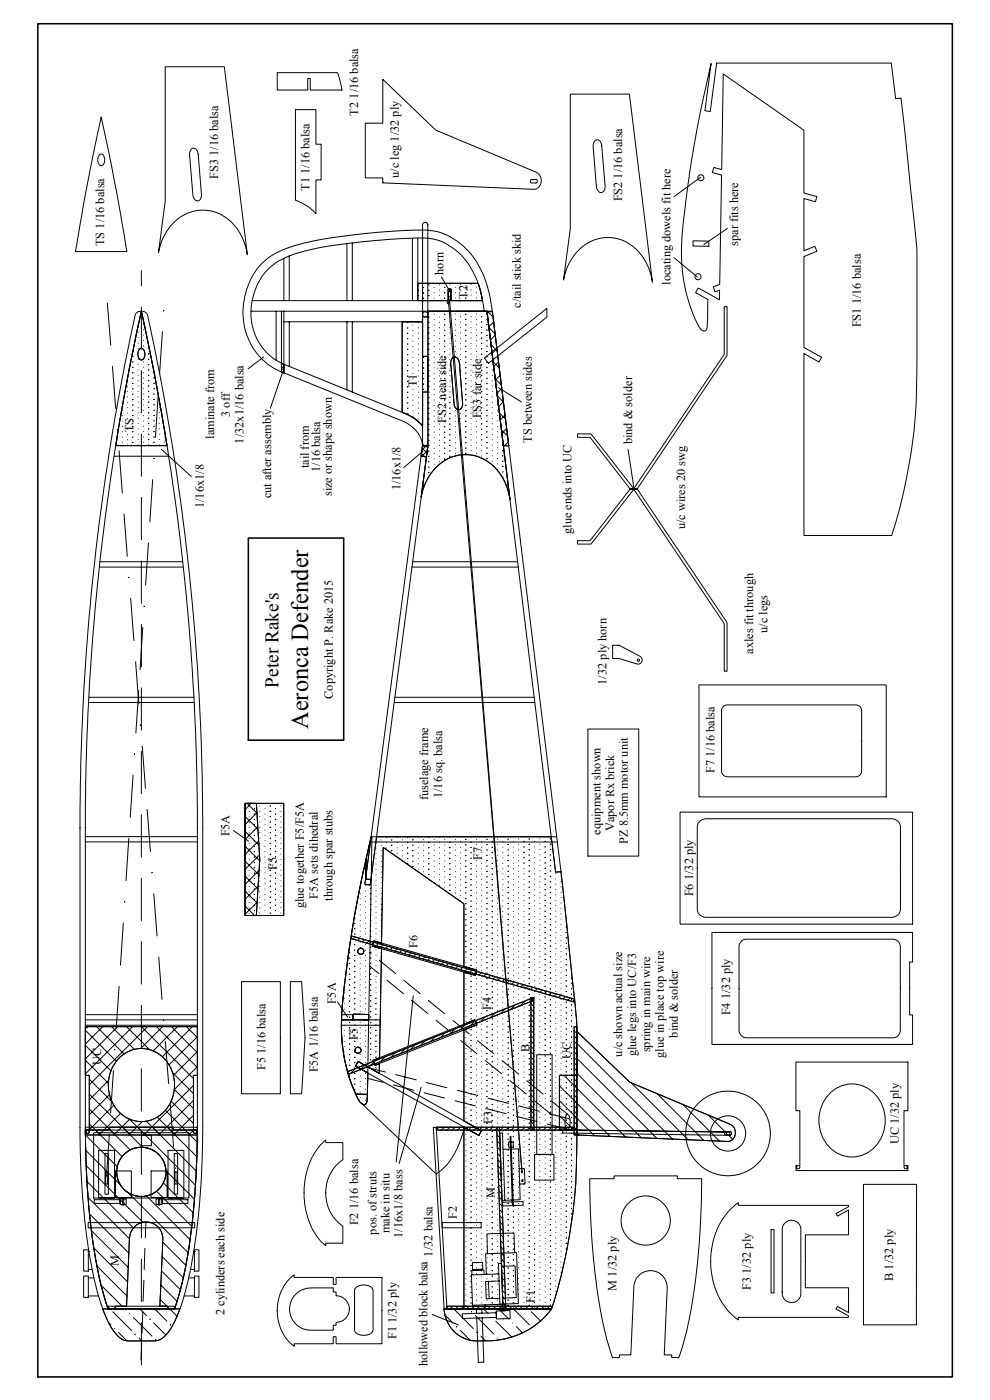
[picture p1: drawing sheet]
<svg xmlns="http://www.w3.org/2000/svg" width="297mm" height="420mm" viewBox="0 0 297 420" stroke-linecap="round" stroke-linejoin="round" font-family="sans-serif">
<defs><g id="words">
<text font-size="7.3" x="92.4" y="218.8" transform="rotate(-90 92.4 218.8)">Aeronca Defender</text>
<text font-size="5.8" x="83.5" y="206.4" transform="rotate(-90 83.5 206.4)">Peter Rake's</text>
<g font-size="3.7">
<text x="107.4" y="34.7" transform="rotate(-90 107.4 34.7)">T2 1/16 balsa</text>
<text x="65.4" y="53.7" transform="rotate(-90 65.4 53.7)">FS3 1/16 balsa</text>
<text x="119.6" y="53.4" transform="rotate(-90 119.6 53.4)">u/c leg 1/32 ply</text>
<text x="92.8" y="57.3" transform="rotate(-90 92.8 57.3)">T1 1/16 balsa</text>
<text x="186.6" y="60.5" transform="rotate(-90 186.6 60.5)">FS2 1/16 balsa</text>
<text x="31.2" y="73.9" transform="rotate(-90 31.2 73.9)">TS 1/16 balsa</text>
<text x="221.4" y="73.8" transform="rotate(-90 221.4 73.8)">spar fits here</text>
<text x="133.1" y="82.5" transform="rotate(-90 133.1 82.5)">horn</text>
<text x="140.3" y="89.7" transform="rotate(-90 140.3 89.7)">T2</text>
<text x="201.2" y="85.5" transform="rotate(-90 201.2 85.5)">locating dowels fit here</text>
<text x="156.3" y="92.4" transform="rotate(-90 156.3 92.4)">c/tail stick skid</text>
<text x="258.3" y="98.2" transform="rotate(-90 258.3 98.2)">FS1 1/16 balsa</text>
<text x="125.1" y="116.3" transform="rotate(-90 125.1 116.3)">T1</text>
<text x="69" y="125.1" transform="rotate(-90 69 125.1)">3 off</text>
<text x="144.4" y="125.5" transform="rotate(-90 144.4 125.5)">FS3 far side</text>
<text x="40.1" y="129.8" transform="rotate(-90 40.1 129.8)">TS</text>
<text x="64.2" y="131.6" transform="rotate(-90 64.2 131.6)">laminate from</text>
<text x="133.9" y="126.8" transform="rotate(-90 133.9 126.8)">FS2 near side</text>
<text x="73" y="133.1" transform="rotate(-90 73 133.1)">1/32x1/16 balsa</text>
<text x="159.6" y="132.9" transform="rotate(-90 159.6 132.9)">TS between sides</text>
<text x="189.7" y="133.4" transform="rotate(-90 189.7 133.4)">bind &amp; solder</text>
<text x="92.7" y="140.6" transform="rotate(-90 92.7 140.6)">tail from</text>
<text x="96.1" y="141.6" transform="rotate(-90 96.1 141.6)">1/16 balsa</text>
<text x="81.4" y="149.6" transform="rotate(-90 81.4 149.6)">cut after assembly</text>
<text x="99.6" y="148.9" transform="rotate(-90 99.6 148.9)">size or shape shown</text>
<text x="120.2" y="147.2" transform="rotate(-90 120.2 147.2)">1/16x1/8</text>
<text x="61.2" y="152.5" transform="rotate(-90 61.2 152.5)">1/16x1/8</text>
<text x="171.4" y="160.3" transform="rotate(-90 171.4 160.3)">glue ends into UC</text>
<text x="205.5" y="158.9" transform="rotate(-90 205.5 158.9)">u/c wires 20 swg</text>
<text x="230.3" y="189.9" transform="rotate(-90 230.3 189.9)">u/c legs</text>
<text x="226" y="196.3" transform="rotate(-90 226 196.3)">axles fit through</text>
<text x="99.8" y="209.7" transform="rotate(-90 99.8 209.7)">Copyright P. Rake 2015</text>
<text x="182" y="205.5" transform="rotate(-90 182 205.5)">1/32 ply horn</text>
<text x="214.4" y="232" transform="rotate(-90 214.4 232)">F7 1/16 balsa</text>
<text x="132.7" y="239.5" transform="rotate(-90 132.7 239.5)">1/16 sq. balsa</text>
<text x="128.5" y="240.2" transform="rotate(-90 128.5 240.2)">fuselage frame</text>
<text x="68.9" y="251" transform="rotate(-90 68.9 251)">F5A</text>
<text x="180.2" y="250.5" transform="rotate(-90 180.2 250.5)">equipment shown</text>
<text x="184.2" y="249.5" transform="rotate(-90 184.2 249.5)">Vapor Rx brick</text>
<text x="188.3" y="253.3" transform="rotate(-90 188.3 253.3)">PZ 8.5mm motor unit</text>
<text x="83" y="261" transform="rotate(-90 83 261)">F5</text>
<text x="144.6" y="258" transform="rotate(-90 144.6 258)">F7</text>
<text x="95.3" y="269.7" transform="rotate(-90 95.3 269.7)">F5A sets dihedral</text>
<text x="207.9" y="269" transform="rotate(-90 207.9 269)">F6 1/32 ply</text>
<text x="91.1" y="272.6" transform="rotate(-90 91.1 272.6)">glue together F5/F5A</text>
<text x="99.8" y="270.3" transform="rotate(-90 99.8 270.3)">through spar stubs</text>
<text x="125.3" y="284.4" transform="rotate(-90 125.3 284.4)">F6</text>
<text x="100.8" y="301.4" transform="rotate(-90 100.8 301.4)">F5A</text>
<text x="147.4" y="303.1" transform="rotate(-90 147.4 303.1)">F4</text>
<text x="219.1" y="304.7" transform="rotate(-90 219.1 304.7)">F4 1/32 ply</text>
<text x="203.4" y="311.4" transform="rotate(-90 203.4 311.4)">bind &amp; solder</text>
<text x="107.3" y="312.3" transform="rotate(-90 107.3 312.3)">F5</text>
<text x="158.8" y="315.8" transform="rotate(-90 158.8 315.8)">B</text>
<text x="171.3" y="317.8" transform="rotate(-90 171.3 317.8)">UC</text>
<text x="186.6" y="317.1" transform="rotate(-90 186.6 317.1)">u/c shown actual size</text>
<text x="190.8" y="317" transform="rotate(-90 190.8 317)">glue legs into UC/F3</text>
<text x="195.1" y="315.9" transform="rotate(-90 195.1 315.9)">spring in main wire</text>
<text x="199.2" y="317.5" transform="rotate(-90 199.2 317.5)">glue in place top wire</text>
<text x="30.4" y="319.5" transform="rotate(-90 30.4 319.5)">UC</text>
<text x="79.6" y="321.1" transform="rotate(-90 79.6 321.1)">F5 1/16 balsa</text>
<text x="95.3" y="321.8" transform="rotate(-90 95.3 321.8)">F5A 1/16 balsa</text>
<text x="147.7" y="337.3" transform="rotate(-90 147.7 337.3)">F3</text>
<text x="269.7" y="343.4" transform="rotate(-90 269.7 343.4)">UC 1/32 ply</text>
<text x="148.5" y="359.5" transform="rotate(-90 148.5 359.5)">M</text>
<text x="137.1" y="365.7" transform="rotate(-90 137.1 365.7)">F2</text>
<text x="107.5" y="367.7" transform="rotate(-90 107.5 367.7)">F2 1/16 balsa</text>
<text x="112.9" y="370.5" transform="rotate(-90 112.9 370.5)">pos. of struts</text>
<text x="116.9" y="370.2" transform="rotate(-90 116.9 370.2)">make in situ</text>
<text x="120.8" y="371.5" transform="rotate(-90 120.8 371.5)">1/16x1/8 bass</text>
<text x="129.8" y="377.1" transform="rotate(-90 129.8 377.1)">1/32 balsa</text>
<text x="35.7" y="380.1" transform="rotate(-90 35.7 380.1)">M</text>
<text x="185" y="387.4" transform="rotate(-90 185 387.4)">M 1/32 ply</text>
<text x="225.3" y="387.1" transform="rotate(-90 225.3 387.1)">F3 1/32 ply</text>
<text x="268" y="384.5" transform="rotate(-90 268 384.5)">B 1/32 ply</text>
<text x="67.3" y="394.6" transform="rotate(-90 67.3 394.6)">2 cylinders each side</text>
<text x="160.5" y="391" transform="rotate(-90 160.5 391)">F1</text>
<text x="119" y="401.9" transform="rotate(-90 119 401.9)">F1 1/32 ply</text>
<text x="128.3" y="410" transform="rotate(-90 128.3 410)">hollowed block balsa</text>
</g>
</g></defs>
<path d="M11.3 7.1h274.4v406.1h-274.4zM74.5 161.5h28.6v60.6h-28.6z" fill="none" stroke="#000" stroke-width=".47"/>
<g fill="none" stroke="#000" stroke-width=".3">
<path d="M215 18.9h52.4l1.3 10.7 1.6-.2 4.8 45v33.5a163.5 163.5 0 0 1-7.6 52.8h-26.3v-54.6l4.5 2.5 .8-1.4-5.3-2.9v-27.3l3.9-1.6-.6-1.5-3.3 1.3v-15.6l3.4 .9 .5-1.5-3.9-1.1v-18.8l-24.2-16.9-.5 28.7-2.3-.6-.5 1.5 2.8 .7-.6 32.8-1.9 .8 .6 1.5 1.3-.6v3l-6.4-3.5-.8 1.3 3.7 2.1-.2 7.6a1.57 1.57 0 0 1-.7 1.8 1.94 1.94 0 0 1-2-1.6 50.9 50.9 0 0 1-4.6-29.7 368.5 368.5 0 0 1 8.5-48.9l-1.9 14.1 1.6 .3 1.9-14.5M30.4 35.1a649.9 649.9 0 0 1 7.7 40.4h-15.5a721 721 0 0 1 7.8-40.3M49.6 20h17.7l6.9 56.4a15 15 0 0 0-10.8-13.1l-3.5-.2a14.6 14.6 0 0 0-12.2 12.2l-.2 .5 2.1-15.4zM83.2 21.8h18.1l1.3 5.2h-9.5v-3.5h-.8v3.5h-9.1zM88.6 32.9h6.2v10.4h1.6v10.7h-1.6v10.1a14.3 14.3 0 0 0-6.2-4zM114.9 23.8l15.8 15.2 30.2 12.7a2.75 2.75 0 0 1 1.5 2.8 2.75 2.75 0 0 1-2.2 2.3l-45.3-1.9v-1.5h-5.3v-16.4h5.3zM171.1 28.2h17.7l6.9 56.4a15 15 0 0 0-10.7-13l-3.5-.3a14.6 14.6 0 0 0-12.3 12.2l-.1 .5 2-15.4zM29.8 46.6a.95 .95 0 0 1 1.1-.2 .95 .95 0 0 1 .5 1.1v.5a1.26 1.26 0 0 1-1.4 1.7l-.5-.7-.2-1zM57.3 44.8a1.24 1.24 0 0 1 1.4-.1 1.24 1.24 0 0 1 .7 1.2l1.1 12.6a1.28 1.28 0 0 1-.4 1.4 1.28 1.28 0 0 1-1.5 .1l-.6-.8-.1-.7-1-12.3zM160.8 54.9a.56 .56 0 0 0 .4-.5 .56 .56 0 0 0-.3-.5h-1.4a.56 .56 0 0 0-.4 .5 .56 .56 0 0 0 .3 .5h1.5M178.4 42.3a1.38 1.38 0 0 1 1.6 0 1.38 1.38 0 0 1 .6 1.5l1 12.2a1.27 1.27 0 0 1-.5 1.5 1.27 1.27 0 0 1-1.6-.1l-.6-1.4-.9-11.9v-.7zM210.2 53.2l-7.9 5.8"/>
<path d="M85.2 77.5v12.7M86.8 76.8v13.4M104.1 73.1v17.1M105.7 72.9v17.3M123.7 71.5v18.7M125.3 71.4v18.8M128.4 67.5v26.9M128.4 67.5a.8 .8 0 0 0-.8-.8 .8 .8 0 0 0-.8 .8v29.1M202.3 77.4l6.9 5.7M207.9 72.3l4.8 .1v1.5l-4.8-.1zM218.3 68.5l-7.1 4.9M32.2 91l1 12.6"/>
<path d="M41.4 98.1v.1M41.4 99.7v.1M42.4 93.4a1.9 1.9 0 0 1 2 2l4.1 19.7 3.1 18.2 3.1 20.8 1.7 14.2a724.7 724.7 0 0 1 4.4 80.1M42.4 93.4a718.3 718.3 0 0 1 16.8 155M42.4 93.4a1.85 1.85 0 0 0-2 2l-3 14.2-3.8 21.3-2.4 15.5-2.6 20.2a727.1 727.1 0 0 0-4.6 76v5.8M42.4 93.4a716.8 716.8 0 0 0-16.8 147.7v7.3M42.4 93.4a737.4 737.4 0 0 1 7.7 40.3h-15.4a620.6 620.6 0 0 1 7.7-40.2M42.4 93.4a737.4 737.4 0 0 1 7.7 40.3h-15.4a640.3 640.3 0 0 1 7.7-40.3zM42.4 81.2v4.6M42.4 92.1v12.7M43.1 97.3v.1M43.1 98.9v.1"/>
<path d="M48.7 99.6l-.8 12.6M49.1 93.3h.1M75.4 93.4h72.3M75.6 90.2h69.2M82.8 93.4v14.7M84.5 93.4v18.2M85.2 93.4v18.5M85.2 96.6h41.6M86.8 96.6v13.4M104.1 96.6v20.4M105.7 96.6v21.1M120.6 96.6h6.2v10.3h1.6v10.8h-1.6v10.1a13.3 13.3 0 0 0-6.2-4z"/>
<path d="M120.7 97.6h.1M120.7 99.2h.1M122.3 100h.1M122.3 98.4h.1M122.3 96.8h.1M123.9 97.5v.1M123.9 99.2h.1M125.3 85h18.1l1.4 5.2h-9.5v-3.4h-.8v3.4h-9.2zM125.5 85.5h.1M125.5 87.1h.1M125.5 88.7h.1M125.5 96.7v.1"/>
<path d="M125.5 98.4h.1M125.5 100h.1M127 89.5h.1M127 87.9h.1M127 86.3h.1M128.4 95.1h-1.6v38.7h1.6M128.4 93.4h17.7l6.9 56.4a14.7 14.7 0 0 0-11.8-13.3 13.7 13.7 0 0 0-14.3 10.5l-.5 2.2 2-15.5zM128.7 100h.1M128.7 98.4h.1M128.7 96.8h.1M128.7 95.2h.1M128.7 93.6h.1"/>
<path d="M128.7 88.7h.1M128.7 87.1h.1M128.7 85.5h.1M130.3 86.2v.1M130.3 87.9h.1M130.3 89.5h.1M130.3 94.3h.1M130.3 95.9h.1M130.3 97.5h.1M130.3 99.1v.1M131.9 85.4v.1M131.9 87v.1"/>
<path d="M131.9 88.7h.1M131.9 93.5h.1M131.9 95.1h.1M131.9 96.7h.1M131.9 98.3v.1M131.9 99.9v.1M132.4 83.1l2.6 4.4M133.4 99.2h.1M133.4 97.5h.1M133.4 95.9h.1M133.4 94.3h.1M133.4 89.5h.1"/>
<path d="M133.4 87.9h.1M133.4 86.3h.1M134.5 86.8h.8v3.4h-.8zM134.6 90.8l22 260.9M134.9 89.8l21.7 261.7M135 85.4h.1M135 93.4v.1M135 95v.1M135 96.7h.1M135 98.3h.1M135 99.9h.1M136.6 86.2h.1"/>
<path d="M136.6 87.8v.1M136.6 89.4v.1M136.6 94.2v.1M136.6 95.9h.1M136.6 97.5h.1M136.6 99.1h.1M138.1 90.3h.1M138.2 85.4h.1M138.2 87h.1M138.2 88.6v.1M138.2 93.4v.1M138.2 95v.1"/>
<path d="M138.2 96.7h.1M138.2 98.3h.1M138.2 99.9h.1M139.7 99.1h.1M139.7 97.5h.1M139.7 95.9h.1M139.7 94.3h.1M139.7 89.5h.1M139.7 87.9h.1M139.7 86.2h.1M141.4 85.4h.1M141.4 87h.1"/>
<path d="M141.4 88.6h.1M141.4 90.2h.1M141.4 93.4h.1M141.4 95h.1M141.4 96.6v.1M141.4 98.2v.1M141.4 99.8v.1M143 86.2h.1M143 87.8h.1M143 89.4h.1M143 94.2h.1M143 95.8v.1"/>
<path d="M143 97.4v.1M143 99v.1M144.5 99.9h.1M144.5 98.3h.1M144.5 96.7h.1M144.5 95h.1M144.5 93.4h.1M144.5 90.2h.1M145.3 93.4a28.5 28.5 0 0 0-7-16.9 16.3 16.3 0 0 0-14.2-5l-14.3 .9a95.7 95.7 0 0 0-23.2 4.5 18 18 0 0 0-10.3 22.8 15.8 15.8 0 0 0 9.9 10l36 14.7a13.1 13.1 0 0 1 4.6 3.4M146.1 99.1h.1M146.1 97.5h.1M146.1 95.9h.1"/>
<path d="M146.1 94.2h.1M146.1 93.3l19.3 157.9M146.1 93.5h1.6l5 40.3h-1.7zM146.3 93.5l1.6 1.6M146.7 93.5l-.5 .6M146.7 98.4l1.8 1.8M147.7 93.4a32.1 32.1 0 0 0-7.1-18 18.8 18.8 0 0 0-13-6.3 176.6 176.6 0 0 0-37.9 4.3 21.8 21.8 0 0 0-12.2 6.9 20.9 20.9 0 0 0 1.7 28l1.4 1.2 3.3 1.9 34.6 14a13.1 13.1 0 0 1 7 4.7l.9 1.8 .3 1.8-15.4 117.6M147.7 93.4l20.6 168.2M148.1 96.6l-1.4 1.5M217.3 92h.8v14.8l-26.9 39.9 26.9 40v14.7h-.8v-14.2l-27.1-40.4 27.1-40.4zM33.7 110l1 12.6M38.3 114.3h.1"/>
<path d="M38.3 115.9h.1M38.3 117.5h.1M38.3 119.1h.1M39.8 119.9h.1M39.8 118.3h.1M39.8 116.7h.1M39.8 115.1h.1M39.8 113.5h.1M39.8 111.9h.1M39.8 110.3h.1M39.8 108.7h.1M39.8 107.1h.1"/>
<path d="M39.8 105.5h.1M41.4 101.4h.1M41.4 103h.1M41.4 104.6h.1M41.4 107.8h.1M41.4 109.4h.1M41.4 111v.1M41.4 112.6v.1M41.4 114.2v.1M41.4 115.8v.1M41.4 117.4v.1M41.4 119.1h.1"/>
<path d="M41.8 104.9a.96 .96 0 0 1 1.1-.2 .96 .96 0 0 1 .5 1.1l.1 .5a1.15 1.15 0 0 1-.4 1.3 1.15 1.15 0 0 1-1.3 .1l-.4-1.4zM41.9 104.8l.2-.2a1.12 1.12 0 0 1 1.3 1.2v1l-.3 .8-.6 .4-.5-.1-.6-1.5 .1-1.1zM42.4 111.2v12.7M43.1 100.6h.1M43.1 102.2h.1M43.1 103.8h.1M43.1 108.6h.1M43.1 110.2h.1M43.1 111.8v.1M43.1 113.4v.1M43.1 115v.1M43.1 116.6v.1"/>
<path d="M43.1 118.2v.1M43.1 119.9h.1M44.6 119.1h.1M44.6 117.5h.1M44.6 115.9h.1M44.6 114.3h.1M44.6 112.7h.1M44.6 111.1h.1M44.6 109.4h.1M44.6 107.8h.1M44.6 106.2h.1M44.6 104.6h.1"/>
<path d="M46.2 119.9h.1M46.2 118.3h.1M46.2 116.7h.1M46.2 115.1h.1M46.2 113.5h.1M46.2 111.9h.1M47.5 118.6l-.8 12.6M79.1 107.1l-4.7 3.6M84.5 109l.7 .3v2.6l-.7-.3zM84.9 111.5l-3.8 11M120.7 100.8h.1M120.7 102.4v.1"/>
<path d="M120.7 104v.1M120.7 105.6v.1M120.7 107.2v.1M120.7 108.9h.1M120.7 110.5h.1M120.7 112.1h.1M120.7 113.7h.1M120.7 115.3h.1M120.7 116.9h.1M120.7 118.5h.1M122.3 119.3h.1M122.3 117.7h.1"/>
<path d="M122.3 116.1h.1M122.3 114.5h.1M122.3 112.9h.1M122.3 111.3h.1M122.3 109.7h.1M122.3 108.1h.1M122.3 106.5h.1M122.3 104.9h.1M122.3 103.3h.1M122.3 101.7h.1M123.9 100.8h.1M123.9 102.4h.1"/>
<path d="M123.9 104h.1M123.9 105.6h.1M123.9 107.2h.1M123.9 108.8v.1M123.9 110.4v.1M123.9 112v.1M123.9 113.6v.1M123.9 115.2v.1M123.9 116.9h.1M123.9 118.5h.1M125.5 101.6h.1M125.5 103.2h.1"/>
<path d="M125.5 104.8h.1M125.5 106.4h.1M125.5 108h.1M125.5 109.6v.1M125.5 111.2v.1M125.5 112.8v.1M125.5 114.4v.1M125.5 116v.1M125.5 117.7h.1M125.5 119.3h.1M127 116.9h.1M127 115.3h.1"/>
<path d="M127 113.7h.1M127 112.1h.1M127 110.5h.1M127 108.9h.1M127 107.2h.1M128.7 119.3h.1M128.7 117.7h.1M128.7 116.1h.1M128.7 114.5h.1M128.7 112.9h.1M128.7 111.3h.1M128.7 109.7h.1"/>
<path d="M128.7 108h.1M128.7 106.4h.1M128.7 104.8h.1M128.7 103.2h.1M128.7 101.6h.1M130.3 100.7v.1M130.3 102.3v.1M130.3 103.9v.1M130.3 105.5v.1M130.3 107.2h.1M130.3 108.8h.1M130.3 110.4h.1"/>
<path d="M130.3 112h.1M130.3 113.6h.1M130.3 115.2h.1M130.3 116.8v.1M130.3 118.4v.1M131.9 101.5v.1M131.9 103.1v.1M131.9 104.7v.1M131.9 106.4h.1M131.9 108h.1M131.9 109.6h.1M131.9 111.2h.1"/>
<path d="M131.9 112.8h.1M131.9 114.4h.1M131.9 116h.1M131.9 117.6v.1M131.9 119.2v.1M133.4 120.1h.1M133.4 118.5h.1M133.4 116.9h.1M133.4 115.2h.1M133.4 113.6h.1M133.4 112h.1M133.4 110.4h.1"/>
<path d="M133.4 108.8h.1M133.4 107.2h.1M133.4 105.6h.1M133.4 104h.1M133.4 102.4h.1M133.4 100.8h.1M135 119.3h.1M135 101.5h.1M135 103.1h.1M135 104.7h.1M135 106.3v.1M135 107.9v.1"/>
<path d="M135 109.5v.1M135 111.1v.1M135 112.7v.1M135 114.4h.1M135 116h.1M135 117.6h.1M135.7 107.5a1.24 1.24 0 0 1 1.4-.2 1.24 1.24 0 0 1 .7 1.3l1 12.6a1.28 1.28 0 0 1-.4 1.4 1.28 1.28 0 0 1-1.5 .1l-.5-.9-.2-.6-1-12.3zM136.6 100.7h.1M136.6 102.3h.1M136.6 103.9h.1M136.6 105.5h.1M136.6 107.1v.1"/>
<path d="M138.2 101.5h.1M138.2 103.1h.1M138.2 104.7h.1M138.2 106.3v.1M138.2 107.9v.1M138.2 109.5v.1M138.2 111.1v.1M138.2 112.7v.1M139.7 120h.1M139.7 118.4h.1M139.7 116.8h.1M139.7 115.2h.1"/>
<path d="M139.7 113.6h.1M139.7 112h.1M139.7 110.4h.1M139.7 108.8h.1M139.7 107.2h.1M139.7 105.5h.1M139.7 103.9h.1M139.7 102.3h.1M139.7 100.7h.1M141.4 101.4v.1M141.4 103.1h.1M141.4 104.7h.1"/>
<path d="M141.4 106.3h.1M141.4 107.9h.1M141.4 109.5h.1M141.4 111.1h.1M141.4 112.7h.1M141.4 114.3v.1M141.4 115.9v.1M141.4 117.5v.1M141.4 119.1v.1M143 100.6v.1M143 102.2v.1M143 103.9h.1"/>
<path d="M143 105.5h.1M143 107.1h.1M143 108.7h.1M143 110.3h.1M143 111.9h.1M143 113.5h.1M143 115.1v.1M143 116.7v.1M143 118.3v.1M143 119.9v.1M144.5 119.2h.1M144.5 117.6h.1"/>
<path d="M144.5 116h.1M144.5 114.4h.1M144.5 112.7h.1M144.5 111.1h.1M144.5 109.5h.1M144.5 107.9h.1M144.5 106.3h.1M144.5 104.7h.1M144.5 103.1h.1M144.5 101.5h.1M145.3 107.5l18.8-14.9v2.6l-17.5 13.8zM146.1 120h.1"/>
<path d="M146.1 118.4h.1M146.1 116.8h.1M146.1 115.2h.1M146.1 113.5h.1M146.1 111.9h.1M146.1 110.3h.1M146.1 108.7h.1M146.1 107.1h.1M146.1 105.5h.1M146.1 103.9h.1M146.1 102.3h.1M146.1 100.7h.1"/>
<path d="M147.3 103.5l1.9 1.8M147.7 107.8v.1M147.7 109.4v.1M147.7 111.1h.1M147.7 112.7h.1M147.7 114.3h.1M147.7 115.9h.1M147.7 117.5h.1M147.7 119.1h.1M148 108.6l1.8 1.8M148.6 100.6l-1.4 1.4M148.6 113.7l1.8 1.8"/>
<path d="M149.1 104.6l-1.4 1.5M149.2 118.8l1.8 1.9M149.3 119.9h.1M149.6 108.6l-1.5 1.4M149.6 116.3l6.9 4.4M150.1 112.6l-1.5 1.5M150.5 116.6l-1.4 1.4M34.2 136.9h16.4M35.1 133.7h.1M35.1 132h.1M35.2 129h.1M35.7 135.3l1 12.7"/>
<path d="M36.7 123.1v.1M36.7 124.7v.1M36.7 126.3v.1M36.7 127.9v.1M36.7 129.6h.1M36.7 131.2h.1M36.7 132.8h.1M38.3 120.7h.1M38.3 122.3v.1M38.3 123.9v.1M38.3 125.5v.1M38.3 127.1v.1"/>
<path d="M38.3 128.7v.1M38.3 130.4h.1M38.3 132h.1M38.3 133.6h.1M39.8 132.8h.1M39.8 131.2h.1M39.8 129.6h.1M39.8 128h.1M39.8 126.4h.1M39.8 124.8h.1M39.8 123.2h.1M39.8 121.6h.1"/>
<path d="M41.4 120.7h.1M41.4 122.3h.1M41.4 123.9h.1M41.4 125.5h.1M41.4 127.1h.1M41.4 128.7h.1M41.4 130.3v.1M41.4 131.9v.1M41.4 133.5v.1M42.4 130.2v12.7M43.1 121.5h.1M43.1 123.1h.1"/>
<path d="M43.1 124.7h.1M43.1 126.3h.1M43.1 127.9h.1M43.1 129.5v.1M43.1 131.1v.1M43.1 132.7v.1M44.6 133.6h.1M44.6 132h.1M44.6 130.4h.1M44.6 128.7h.1M44.6 127.1h.1M44.6 125.5h.1"/>
<path d="M44.6 123.9h.1M44.6 122.3h.1M44.6 120.7h.1M46.2 137.6h.1M46.2 132.8h.1M46.2 131.2h.1M46.2 129.6h.1M46.2 127.9h.1M46.2 126.3h.1M46.2 124.7h.1M46.2 123.1h.1M46.2 121.5h.1"/>
<path d="M47.8 120.6v.1M47.8 122.2v.1M47.8 123.8v.1M47.8 125.4v.1M47.8 127.1h.1M47.8 128.7h.1M47.8 130.3h.1M47.8 131.9h.1M47.8 133.5h.1M48.4 134.8l9 8.2M49.4 129.5h.1M49.4 131.1h.1"/>
<path d="M49.4 132.7h.1M120.7 120.1v.1M120.7 121.7v.1M120.7 123.3v.1M122.3 124.2h.1M122.3 122.6h.1M122.3 121h.1M123.9 120.1h.1M123.9 121.7h.1M123.9 123.3h.1M123.9 124.9h.1M125.5 120.9h.1"/>
<path d="M125.5 122.5h.1M125.5 124.1h.1M125.5 125.7h.1M126.8 132.9a.8 .8 0 0 0 .8 .9 .8 .8 0 0 0 .8-.9M126.8 133.8l1.6 .2-.5 3.1-1.5-.2zM126.9 135.4l-5.8 4.9M128.4 133.7l-15.4 117.3M128.7 138.6h.1M128.7 137h.1M128.7 135.4h.1M128.7 133.8h.1M128.7 132.2h.1"/>
<path d="M128.7 130.6h.1M128.7 129h.1M128.7 127.4h.1M128.7 125.7h.1M128.7 124.1h.1M128.7 122.5h.1M128.7 120.9h.1M130.3 120v.1M130.3 121.6v.1M130.3 123.2v.1M130.3 124.9h.1M130.3 126.5h.1"/>
<path d="M130.3 128.1h.1M130.3 129.7h.1M130.3 131.3h.1M130.3 132.9h.1M130.3 134.5h.1M130.3 136.1v.1M130.3 137.7v.1M130.3 139.3v.1M131.9 120.8v.1M131.9 122.4v.1M131.9 124v.1M131.9 125.7h.1"/>
<path d="M131.9 127.3h.1M131.9 128.9h.1M131.9 130.5h.1M131.9 132.1h.1M131.9 133.7h.1M131.9 135.3v.1M131.9 136.9v.1M131.9 138.5v.1M133.4 137.8h.1M133.4 136.2h.1M133.4 134.5h.1M133.4 132.9h.1"/>
<path d="M133.4 131.3h.1M133.4 129.7h.1M133.4 128.1h.1M133.4 126.5h.1M133.4 124.9h.1M133.4 123.3h.1M133.4 121.7h.1M135 137h.1M135 135.4h.1M135 133.7h.1M135 132.1h.1M135 130.5h.1"/>
<path d="M135 128.9h.1M135 127.3h.1M135 125.7h.1M135 124.1h.1M135 122.5h.1M135 120.9h.1M136.6 123.2h.1M136.6 124.8v.1M136.6 126.4v.1M136.6 128v.1M136.6 129.6v.1M136.6 131.2v.1"/>
<path d="M136.6 132.9h.1M136.6 134.5h.1M136.6 136.1h.1M138.2 124h.1M138.2 125.6v.1M138.2 127.2v.1M138.2 128.8v.1M138.2 130.4v.1M138.2 132v.1M138.2 133.7h.1M138.2 135.3h.1M139.7 136.1h.1"/>
<path d="M139.7 134.5h.1M139.7 132.9h.1M139.7 131.3h.1M139.7 129.7h.1M139.7 128.1h.1M139.7 126.5h.1M139.7 124.9h.1M139.7 123.2h.1M139.7 121.6h.1M141.4 120.7v.1M141.4 122.4h.1M141.4 124h.1"/>
<path d="M141.4 125.6h.1M141.4 127.2h.1M141.4 128.8h.1M141.4 130.4h.1M141.4 132h.1M141.4 133.6v.1M141.4 135.2v.1M143 121.6h.1M143 123.2h.1M143 124.8h.1M143 126.4h.1M143 128h.1"/>
<path d="M143 129.6h.1M143 131.2h.1M143 132.8v.1M143 134.4v.1M143 136v.1M144.5 132h.1M144.5 130.4h.1M144.5 128.8h.1M144.5 127.2h.1M144.5 125.6h.1M144.5 124h.1M144.5 122.4h.1"/>
<path d="M144.5 120.8h.1M144.5 133.6v.1M144.5 135.2v.1M144.5 136.8v.1M146.1 137.7h.1M146.1 136.1h.1M146.1 134.5h.1M146.1 132.9h.1M146.1 131.2h.1M146.1 129.6h.1M146.1 128h.1M146.1 126.4h.1"/>
<path d="M146.1 124.8h.1M146.1 123.2h.1M146.1 121.6h.1M147.7 120.7h.1M147.7 122.3v.1M147.7 123.9v.1M147.7 125.5v.1M147.7 127.1v.1M147.7 128.7v.1M147.7 130.4h.1M147.7 132h.1M147.7 133.6h.1"/>
<path d="M147.7 135.2h.1M147.7 136.8h.1M147.7 138.4h.1M149.3 121.5v.1M149.3 123.1v.1M149.3 124.7v.1M149.3 126.3v.1M149.3 127.9v.1M149.3 129.6h.1M149.3 131.2h.1M149.3 132.8h.1M149.3 134.4h.1"/>
<path d="M149.3 136h.1M149.3 137.6h.1M149.3 139.2h.1M149.8 123.9l1.9 1.9M150.5 129l1.8 1.9M150.8 140.1h.1M150.8 138.4h.1M150.8 136.8h.1M150.8 135.2h.1M150.8 133.6h.1M151 120.6l-1.4 1.4M151.5 124.6l-1.4 1.4"/>
<path d="M152 128.6l-1.4 1.4M152.5 132.6l-1.2 1.2M188.4 134.8l1.8 11.4M37.2 154.3l1 12.6M42.4 149.3v12.7M45.8 143.9l-.8 12.7M127 145.8h.1M127 144.2h.1M128.7 141.8h.1M128.7 140.2h.1M149.3 140.8v.1M150.8 143.3h.1"/>
<path d="M150.8 141.7h.1M152.4 147.3h.1M152.4 145.7h.1M189 146.9h2.3M190.2 146.8l-12.9 16.5h-4v-1h3.7l12.1-15.5h2.1M191.3 146.7h-2.2l-12.1-15.5h-3.7v-1h4l12.9 16.5M29.8 170.2h25.2M30 168.6h24.8M38.7 173.3h.1M39.2 179.6l1 12.6M42.4 168.3v12.7M44.5 163l-.8 12.6"/>
<path d="M123.6 170.2h31.9M123.8 168.6h31.5M40.7 198.6l1 12.7M42.4 187.4v12.7M42.8 188.3l-.8 12.7M43.2 182h.1M183.8 193.6h1.9l6.2 3.3a1.27 1.27 0 0 1 .8 1.5 1.27 1.27 0 0 1-1.4 .9l-5.6-1.7h-1.9zM26.6 210.8h31.7M26.7 209.3h31.5M41.6 207.3l-.8 12.7M42.1 217.6h.1M42.4 206.4v12.7"/>
<path d="M118.3 210.8h42.2M118.4 209.3h41.8M176.4 218.8h15.2v38.1h-15.2zM209.7 205.5h56.2v33.7h-56.2zM216.9 212.2l1.1-.6h39a1.95 1.95 0 0 1 1.5 1.4v18.6a1.87 1.87 0 0 1-1.7 1.5h-38.6l-.8-.2-.7-.6-.2-.6v-18.7zM39.9 232.6l-.8 12.7M40.3 226.3h.1M42.4 225.5v12.7M42.7 223.9l.9 12.7M24 248.4v89.9M25.6 248.4v89.9M25.6 252.7h33.6"/>
<path d="M25.6 251.1h33.6M38.7 251.6l-.9 12.7M42.4 244.5v12.7M44.2 242.9l.9 12.7M59.2 248.4v89.9M60.8 248.4v89.9M70 249.2l4.5 3.2M73.5 241.1h11.6v33.7h-11.6zM73.5 241.1h3.4l1 16.8-1 16.9h-3.4zM73.5 245l3.9 3.8M73.5 249.5l4.2 4.1M73.5 254l4.4 4.3"/>
<path d="M73.5 258.5l4.2 4.1M74.1 241.1l3 3M74.8 241.9h.1M74.8 243.5v.1M74.8 245.1v.1M74.8 246.7v.1M74.8 248.3v.1M74.8 249.9v.1M74.8 251.6h.1M74.8 253.2h.1M74.8 254.8h.1M74.8 256.4h.1"/>
<path d="M74.8 258h.1M74.8 259.6h.1M75.4 241.1l-1.9 1.9M76.3 258.8h.1M76.3 257.2h.1M76.3 255.6h.1M76.3 254h.1M76.3 252.4h.1M76.3 250.8h.1M76.3 249.2h.1M76.3 247.6h.1M76.3 246h.1"/>
<path d="M76.3 244.4h.1M76.3 242.8h.1M77.1 243.9l-3.6 3.5M77.3 248.1l-3.8 3.8M77.6 252.4l-4.1 4M77.9 256.6l-4.4 4.3M77.9 257.9l-1 16.9h-3.4v-33.7h11.6v16.8M77.9 257.9l-1-16.8h-3.4v33.7h11.6v-16.9M77.9 241.9h.1M77.9 243.5h.1M77.9 245.1h.1M77.9 246.7h.1"/>
<path d="M77.9 248.3h.1M77.9 249.9h.1M77.9 251.5v.1M77.9 253.1v.1M77.9 254.7v.1M77.9 256.3v.1M77.9 257.9v.1M77.9 259.6h.1M79.5 242.7h.1M79.5 244.3h.1M79.5 245.9h.1M79.5 247.5h.1"/>
<path d="M79.5 249.1h.1M79.5 250.7v.1M79.5 252.3v.1M79.5 253.9v.1M79.5 255.5v.1M79.5 257.1v.1M79.5 258.8h.1M81.1 259.6h.1M81.1 258h.1M81.1 256.4h.1M81.1 254.8h.1M81.1 253.2h.1"/>
<path d="M81.1 251.6h.1M81.1 249.9h.1M81.1 248.3h.1M81.1 246.7h.1M81.1 245.1h.1M81.1 243.5h.1M81.1 241.9h.1M82.6 258.8h.1M82.6 257.2h.1M82.6 255.6h.1M82.6 254h.1M82.6 252.4h.1"/>
<path d="M82.6 250.8h.1M82.6 249.1h.1M82.6 247.5h.1M82.6 245.9h.1M82.6 244.3h.1M82.6 242.7h.1M84.3 241.8v.1M84.3 243.4v.1M84.3 245v.1M84.3 246.6v.1M84.3 248.3h.1M84.3 249.9h.1"/>
<path d="M84.3 251.5h.1M84.3 253.1h.1M84.3 254.7h.1M84.3 256.3h.1M84.3 257.9h.1M84.3 259.5v.1M109.6 259.3v.1M109.9 257.7l-.1 6.2h1.6l-.7 40.6-4.8-.1v1.6l4.7 .1-.4 22.3-3.5-.1a53.2 53.2 0 0 1-3.6-30.2 350.1 350.1 0 0 1 6.8-40.4zM111.3 252.7h55.9M111.3 251.2h.3l-.2 12.7h-1.6l.1-6.2zM111.3 251.2l-1.8 14.2 1.6 .2 1.9-14.5h52.4l1.3 10.7 1.6-.2 4.7 44.9 .1 33.5a161.2 161.2 0 0 1-7.6 52.8h-26.3v-54.5l4.4 2.5 .8-1.4-5.2-3v-27.3l3.9-1.5-.6-1.5-3.3 1.3v-15.7l3.4 1 .4-1.6-3.8-1v-18.9l-24.2-16.9-.5 28.8-2.4-.7-.4 1.5 2.8 .8-.6 32.8-1.9 .7 .5 1.5 1.3-.5v2.9l-6.4-3.5-.7 1.3 3.7 2.1-.2 5.9a3.9 3.9 0 0 1-.7 3.6 2.1 2.1 0 0 1-2.1-1.7 51.4 51.4 0 0 1-4.5-29.6 351.1 351.1 0 0 1 8.4-49zM111.4 251.1h55.6"/>
<path d="M112.8 252.9h.1M112.8 254.5h.1M112.8 256.1h.1M112.8 257.7h.1M112.8 259.3h.1M114.4 252.1h.1M114.4 253.7h.1M114.4 255.3h.1M114.4 256.9h.1M114.4 258.5h.1M116 251.3h.1M116 252.9h.1"/>
<path d="M116 254.5h.1M117.5 255.3h.1M117.5 253.7h.1M117.5 252.1h.1M119.2 251.2v.1M119.2 252.8v.1M119.2 254.4v.1M119.2 256v.1M120.7 252v.1M120.7 253.6v.1M120.7 255.2v.1M120.7 256.8v.1"/>
<path d="M122.3 259.3h.1M122.3 257.7h.1M122.3 256.1h.1M122.3 254.5h.1M122.3 252.9h.1M122.3 251.3h.1M123.9 258.5h.1M123.9 256.9h.1M123.9 255.3h.1M123.9 253.7h.1M123.9 252.1h.1M125.5 251.2h.1"/>
<path d="M125.5 252.8h.1M125.5 254.4h.1M125.5 256h.1M125.5 257.6v.1M125.5 259.2v.1M127.1 252h.1M127.1 253.6h.1M127.1 255.2h.1M127.1 256.8h.1M127.1 258.4v.1M128.7 259.3h.1M128.7 257.7h.1"/>
<path d="M128.7 256h.1M128.7 254.4h.1M128.7 252.8h.1M128.7 251.2h.1M130.3 251.9v.1M130.3 253.5v.1M130.3 255.2h.1M130.3 256.8h.1M130.3 258.4h.1M130.3 260h.1M131.9 251.1v.1M131.9 252.7v.1"/>
<path d="M131.9 254.4h.1M131.9 256h.1M131.9 257.6h.1M131.9 259.2h.1M133.4 251.9v.1M133.4 253.5v.1M133.4 255.2h.1M133.4 256.8h.1M133.4 258.4h.1M133.4 260h.1M135 259.2h.1M135 257.6h.1"/>
<path d="M135 256h.1M135 254.4h.1M135 252.8h.1M135 251.2h.1M136.6 251.9h.1M136.6 253.5h.1M136.6 255.1v.1M136.6 256.7v.1M136.6 258.3v.1M136.6 259.9v.1M138.2 251.1h.1M138.2 252.7h.1"/>
<path d="M138.2 254.3v.1M138.2 255.9v.1M138.2 257.5v.1M138.2 259.1v.1M139.7 260h.1M139.7 258.4h.1M139.7 256.8h.1M139.7 255.2h.1M139.7 253.5h.1M139.7 251.9h.1M141.3 259.2h.1M141.3 257.6h.1"/>
<path d="M141.3 256h.1M141.3 254.4h.1M141.3 252.7h.1M141.3 251.1h.1M143 251.9h.1M143 253.5h.1M143 255.1h.1M143 256.7h.1M143 258.3h.1M143 259.9h.1M144.5 252.7h.1M144.5 254.3h.1"/>
<path d="M144.5 255.9h.1M144.5 257.5h.1M144.5 259.1h.1M146.1 259.9h.1M146.1 258.3h.1M146.1 256.7h.1M146.1 255.1h.1M146.1 253.5h.1M146.1 251.9h.1M147.7 259.1h.1M147.7 257.5h.1M147.7 255.9h.1"/>
<path d="M147.7 254.3h.1M147.7 252.7h.1M149.3 251.8v.1M149.3 253.4v.1M149.3 255v.1M149.3 256.6v.1M149.3 258.2v.1M149.3 259.9h.1M150.9 252.6v.1M150.9 254.2v.1M150.9 255.8v.1M150.9 257.4v.1"/>
<path d="M150.9 259v.1M152.4 259.9h.1M152.4 258.3h.1M152.4 256.7h.1M152.4 255.1h.1M152.4 253.5h.1M152.4 251.9h.1M154.1 252.6h.1M154.1 254.2h.1M154.1 255.8h.1M154.1 257.4h.1M154.1 259h.1"/>
<path d="M155.6 251.8h.1M155.6 253.4h.1M155.6 255h.1M155.6 256.6h.1M155.6 258.2h.1M155.6 259.8v.1M157.2 259h.1M157.2 257.4h.1M157.2 255.8h.1M157.2 254.2h.1M157.2 252.6h.1M158.7 259.9h.1"/>
<path d="M158.7 258.2h.1M158.7 256.6h.1M158.7 255h.1M158.7 253.4h.1M158.7 251.8h.1M160.4 252.5v.1M160.4 254.1v.1M160.4 255.7v.1M160.4 257.4h.1M160.4 259h.1M162 251.7v.1M162 253.3v.1"/>
<path d="M162 254.9v.1M162 256.6h.1M162 258.2h.1M162 259.8h.1M163.5 259h.1M163.5 257.4h.1M163.5 255.8h.1M163.5 254.2h.1M163.5 252.6h.1M165.1 259.8h.1M165.1 258.2h.1M165.1 256.6h.1"/>
<path d="M165.1 255h.1M165.1 253.4h.1M165.1 251.8h.1M204 243.7h69.8v33.6h-69.8zM209.8 246.6a2.97 2.97 0 0 1 2.2-.9h55.6a2.69 2.69 0 0 1 2.6 2.4v24.8a2.62 2.62 0 0 1-2.6 2.4h-55.9a2.52 2.52 0 0 1-2.5-2.5v-24.6l.1-.7zM37 277l-.8 12.7M37.4 270.7h.1M42.4 263.6v12.7M45.6 261.9h.1M46.1 268.2l1 12.7M73.5 262.9l3.9 3.9M73.5 267.4l3.7 3.6"/>
<path d="M73.5 271.9l2.9 2.9M74.8 261.2v.1M74.8 262.8v.1M74.8 264.4v.1M74.8 266v.1M74.8 267.6v.1M74.8 269.3h.1M74.8 270.9h.1M74.8 272.5h.1M74.8 274.1h.1M76.3 273.3h.1M76.3 271.7h.1"/>
<path d="M76.3 270.1h.1M76.3 268.5h.1M76.3 266.9h.1M76.3 265.3h.1M76.3 263.7h.1M76.3 262.1h.1M76.3 260.4h.1M77.2 270.7l-3.7 3.7M77.5 265.9l-4 4M77.8 261.2l-4.3 4.2M77.9 261.2h.1M77.9 262.8h.1"/>
<path d="M77.9 264.4h.1M77.9 266h.1M77.9 267.6h.1M77.9 269.2v.1M77.9 270.8v.1M77.9 272.4v.1M77.9 274v.1M79.5 260.4h.1M79.5 262h.1M79.5 263.6h.1M79.5 265.2h.1M79.5 266.8h.1"/>
<path d="M79.5 268.4h.1M79.5 270v.1M79.5 271.6v.1M79.5 273.2v.1M81.1 274.1h.1M81.1 272.5h.1M81.1 270.9h.1M81.1 269.3h.1M81.1 267.6h.1M81.1 266h.1M81.1 264.4h.1M81.1 262.8h.1"/>
<path d="M81.1 261.2h.1M82.6 273.3h.1M82.6 271.7h.1M82.6 270.1h.1M82.6 268.4h.1M82.6 266.8h.1M82.6 265.2h.1M82.6 263.6h.1M82.6 262h.1M82.6 260.4h.1M84.3 261.1v.1M84.3 262.7v.1"/>
<path d="M84.3 264.3v.1M84.3 265.9v.1M84.3 267.6h.1M84.3 269.2h.1M84.3 270.8h.1M84.3 272.4h.1M84.3 274h.1M106.4 278.7h.1M106.4 277.1h.1M106.4 275.5h.1M108.1 266.6h.1M108.1 268.2h.1"/>
<path d="M108.1 269.8h.1M108.1 271.4v.1M108.1 273v.1M108.1 274.6v.1M108.1 276.2v.1M108.1 277.8v.1M108.1 279.5h.1M109.6 261h.1M109.6 262.6h.1M109.6 265.8h.1M109.6 267.4h.1M109.6 269h.1"/>
<path d="M109.6 270.6h.1M109.6 272.2v.1M109.6 273.8v.1M109.6 275.4v.1M109.6 277v.1M109.6 278.6v.1M111.2 279.5h.1M111.2 277.9h.1M111.2 276.3h.1M111.2 274.7h.1M111.2 273.1h.1M111.2 271.5h.1"/>
<path d="M111.2 269.8h.1M111.2 268.2h.1M111.2 266.6h.1M111.2 265h.1M112.8 260.9v.1M112.8 262.5v.1M112.8 264.1v.1M112.8 265.7v.1M112.8 267.3v.1M112.8 269h.1M112.8 270.6h.1M112.8 272.2h.1"/>
<path d="M112.8 273.8h.1M112.8 275.4h.1M112.8 277h.1M112.8 278.6h.1M114.4 260.1h.1M114.4 261.7v.1M114.4 263.3v.1M114.4 264.9v.1M114.4 266.5v.1M114.4 268.2h.1M114.4 269.8h.1M114.4 271.4h.1"/>
<path d="M114.4 273h.1M114.4 274.6h.1M114.4 276.2h.1M114.4 277.8h.1M114.4 279.4v.1M123.9 260.1h.1M125.5 260.8v.1M127.1 260v.1M127.1 261.6v.1M128.7 262.5h.1M128.7 260.9h.1M130.3 261.6h.1"/>
<path d="M130.3 263.2h.1M130.3 264.8h.1M131.9 260.8h.1M131.9 262.4h.1M131.9 264h.1M131.9 265.6v.1M133.4 261.6h.1M133.4 263.2h.1M133.4 264.8h.1M133.4 266.4v.1M135 267.3h.1M135 265.7h.1"/>
<path d="M135 264h.1M135 262.4h.1M135 260.8h.1M136.6 261.5v.1M136.6 263.2h.1M136.6 264.8h.1M136.6 266.4h.1M136.6 268h.1M138.2 260.7v.1M138.2 262.4h.1M138.2 264h.1M138.2 265.6h.1"/>
<path d="M138.2 267.2h.1M138.2 268.8h.1M138.2 270.4h.1M139.7 279.3h.1M139.7 277.7h.1M139.7 276.1h.1M139.7 274.5h.1M139.7 272.8h.1M139.7 271.2h.1M139.7 269.6h.1M139.7 268h.1M139.7 266.4h.1"/>
<path d="M139.7 264.8h.1M139.7 263.2h.1M139.7 261.6h.1M141.3 278.5h.1M141.3 276.9h.1M141.3 275.3h.1M141.3 273.7h.1M141.3 272h.1M141.3 270.4h.1M141.3 268.8h.1M141.3 267.2h.1M141.3 265.6h.1"/>
<path d="M141.3 264h.1M141.3 262.4h.1M141.3 260.8h.1M143 261.5h.1M143 263.1v.1M143 264.7v.1M143 266.3v.1M143 267.9v.1M143 269.5v.1M143 271.2h.1M143 272.8h.1M143 274.4h.1"/>
<path d="M143 276h.1M143 277.6h.1M143 279.2h.1M144.5 260.7h.1M144.5 262.3v.1M144.5 263.9v.1M144.5 265.5v.1M144.5 267.1v.1M144.5 268.7v.1M144.5 270.4h.1M144.5 272h.1M144.5 273.6h.1"/>
<path d="M144.5 275.2h.1M144.5 276.8h.1M144.5 278.4h.1M146.1 279.2h.1M146.1 277.6h.1M146.1 276h.1M146.1 274.4h.1M146.1 272.8h.1M146.1 271.2h.1M146.1 269.6h.1M146.1 268h.1M146.1 266.4h.1"/>
<path d="M146.1 264.8h.1M146.1 263.2h.1M146.1 261.5h.1M147.7 280h.1M147.7 278.4h.1M147.7 276.8h.1M147.7 275.2h.1M147.7 273.6h.1M147.7 272h.1M147.7 270.4h.1M147.7 268.8h.1M147.7 267.2h.1"/>
<path d="M147.7 265.6h.1M147.7 264h.1M147.7 262.4h.1M147.7 260.7h.1M149.3 261.5h.1M149.3 263.1h.1M149.3 264.7h.1M149.3 266.3h.1M149.3 267.9h.1M149.3 269.5h.1M149.3 271.1v.1M149.3 272.7v.1"/>
<path d="M149.3 274.3v.1M149.3 275.9v.1M149.3 277.5v.1M149.3 279.2h.1M150.9 260.7h.1M150.9 262.3h.1M150.9 263.9h.1M150.9 265.5h.1M150.9 267.1h.1M150.9 268.7h.1M150.9 270.3v.1M150.9 271.9v.1"/>
<path d="M150.9 273.5v.1M150.9 275.1v.1M150.9 276.7v.1M150.9 278.4h.1M150.9 280h.1M152.4 279.2h.1M152.4 277.6h.1M152.4 276h.1M152.4 274.4h.1M152.4 272.8h.1M152.4 271.2h.1M152.4 269.5h.1"/>
<path d="M152.4 267.9h.1M152.4 266.3h.1M152.4 264.7h.1M152.4 263.1h.1M152.4 261.5h.1M154.1 260.6v.1M154.1 262.2v.1M154.1 263.8v.1M154.1 265.4v.1M154.1 267.1h.1M154.1 268.7h.1M154.1 270.3h.1"/>
<path d="M154.1 271.9h.1M154.1 273.5h.1M154.1 275.1h.1M154.1 276.7h.1M154.1 278.3v.1M154.1 279.9v.1M155.6 261.4v.1M155.6 263v.1M155.6 264.6v.1M155.6 266.2v.1M155.6 267.9h.1M155.6 269.5h.1"/>
<path d="M155.6 271.1h.1M155.6 272.7h.1M155.6 274.3h.1M155.6 275.9h.1M155.6 277.5h.1M155.6 279.1v.1M157.2 260.6v.1M157.2 262.2v.1M157.2 263.8v.1M157.2 265.4v.1M157.2 267.1h.1M157.2 268.7h.1"/>
<path d="M157.2 270.3h.1M157.2 271.9h.1M157.2 273.5h.1M157.2 275.1h.1M157.2 276.7h.1M157.2 278.3v.1M157.2 279.9v.1M158.7 279.2h.1M158.7 277.5h.1M158.7 275.9h.1M158.7 274.3h.1M158.7 272.7h.1"/>
<path d="M158.7 271.1h.1M158.7 269.5h.1M158.7 267.9h.1M158.7 266.3h.1M158.7 264.7h.1M158.7 263.1h.1M158.7 261.5h.1M160.4 260.6h.1M160.4 262.2h.1M160.4 263.8h.1M160.4 265.4h.1M160.4 267v.1"/>
<path d="M160.4 268.6v.1M160.4 270.2v.1M160.4 271.8v.1M160.4 273.4v.1M160.4 275.1h.1M160.4 276.7h.1M160.4 278.3h.1M160.4 279.9h.1M162 261.4h.1M162 263h.1M162 264.6h.1M162 266.2h.1"/>
<path d="M162 267.8v.1M162 269.4v.1M162 271v.1M162 272.6v.1M162 274.2v.1M162 275.9h.1M162 277.5h.1M162 279.1h.1M163.5 279.9h.1M163.5 278.3h.1M163.5 276.7h.1M163.5 275.1h.1"/>
<path d="M163.5 273.5h.1M163.5 271.9h.1M163.5 270.3h.1M163.5 268.7h.1M163.5 267.1h.1M163.5 265.4h.1M163.5 263.8h.1M163.5 262.2h.1M163.5 260.6h.1M165.1 279.1h.1M165.1 277.5h.1M165.1 275.9h.1"/>
<path d="M165.1 274.3h.1M165.1 272.7h.1M165.1 271.1h.1M165.1 269.5h.1M165.1 267.9h.1M165.1 266.2h.1M165.1 264.6h.1M165.1 263h.1M165.1 261.4h.1M166.8 262.1v.1M166.8 263.7v.1M166.8 265.4h.1"/>
<path d="M166.8 267h.1M166.8 268.6h.1M166.8 270.2h.1M166.8 271.8h.1M166.8 273.4h.1M166.8 275v.1M166.8 276.6v.1M166.8 278.2v.1M166.8 279.8v.1M168.3 262.9v.1M168.3 264.6h.1M168.3 266.2h.1"/>
<path d="M168.3 267.8h.1M168.3 269.4h.1M168.3 271h.1M168.3 272.6h.1M168.3 274.2h.1M168.3 275.8v.1M168.3 277.4v.1M168.3 279v.1M169.9 279.9h.1M169.9 278.3h.1M169.9 276.7h.1M213.6 279.8h60.2v8.9h-.9v15.9h.9v8.8h-60.2z"/>
<path d="M35.7 296l-.8 12.7M42.4 282.6v12.7M47.6 287.2l1 12.7M72.5 294.6h11.6v33.7h-11.6zM87.1 294.6h3.4l1 16.8-1 16.9h-3.4zM103.3 296.4h.1M103.3 298h.1M103.3 299.6h.1M104.9 298.8h.1M104.9 297.2h.1M104.9 295.6h.1M104.9 294h.1"/>
<path d="M104.9 292.4h.1M104.9 290.8h.1M104.9 289.2h.1M104.9 287.6h.1M104.9 286h.1M104.9 284.4h.1M105.3 281.7l66.9 19M105.5 280.9l66.9 19-.2 .8-66.9-19zM105.5 280.9l66.9 19M106.4 299.6h.1M106.4 298h.1M106.4 296.4h.1"/>
<path d="M106.4 294.8h.1M106.4 293.2h.1M106.4 291.6h.1M106.4 290h.1M106.4 288.4h.1M106.4 286.8h.1M106.4 285.2h.1M106.4 283.6h.1M106.4 282h.1M106.4 280.3h.1M108.1 281.1h.1M108.1 282.7h.1"/>
<path d="M108.1 284.3h.1M108.1 287.5h.1M108.1 289.1h.1M108.1 290.7v.1M108.1 292.3v.1M108.1 293.9v.1M108.1 295.5v.1M108.1 297.1v.1M108.1 298.8h.1M109.6 280.3h.1M109.6 281.9h.1M109.6 283.5h.1"/>
<path d="M109.6 285.1h.1M109.6 286.7h.1M109.6 288.3h.1M109.6 289.9v.1M109.6 291.5v.1M109.6 293.1v.1M109.6 294.7v.1M109.6 296.3v.1M109.6 298h.1M109.6 299.6h.1M110.9 289.9l2.8 2.3M110.9 285.8l.4 .3"/>
<path d="M111.2 298.8h.1M111.2 297.2h.1M111.2 295.6h.1M111.2 294h.1M111.2 292.4h.1M111.2 290.8h.1M111.2 289.1h.1M111.2 287.5h.1M111.2 285.9h.1M111.2 284.3h.1M111.2 282.7h.1M111.2 281.1h.1"/>
<path d="M112.1 282.4l30.9 8.7-.4 1.6-30.9-8.8zM112.8 299.6h.1M112.8 280.2v.1M112.8 281.8v.1M112.8 285v.1M112.8 286.7h.1M112.8 288.3h.1M112.8 289.9h.1M112.8 291.5h.1M112.8 293.1h.1M112.8 294.7h.1M112.8 296.3h.1"/>
<path d="M112.8 297.9v.1M113.8 288.2l4.9 4M114.4 281v.1M114.4 282.6v.1M114.4 285.8v.1M114.4 287.5h.1M116.1 294.2l4.9 4M121.2 294.2l4.9 4M124 298.8l-5.1 50M139.7 285.7h.1M139.7 284.1h.1M139.7 282.5h.1"/>
<path d="M139.7 280.9h.1M139.8 287.3h.1M139.8 288.9h.1M139.8 292.1v.1M139.8 293.7v.1M139.8 295.3v.1M139.8 296.9v.1M139.8 298.5v.1M141.3 299.4h.1M141.3 297.8h.1M141.3 296.2h.1M141.3 294.6h.1"/>
<path d="M141.3 293h.1M141.3 289.7h.1M141.3 288.1h.1M141.3 286.5h.1M141.3 284.9h.1M141.3 283.3h.1M141.3 281.7h.1M141.3 280.1h.1M143 280.8v.1M143 282.4v.1M143 284v.1M143 285.6v.1"/>
<path d="M143 287.2v.1M143 288.9h.1M143 290.5h.1M143 292.1h.1M143 293.7h.1M143 295.3h.1M143 296.9h.1M143 298.5h.1M144.5 280h.1M144.5 281.6v.1M144.5 283.2v.1M144.5 284.8v.1"/>
<path d="M144.5 286.4v.1M144.5 288v.1M144.5 289.7h.1M144.5 291.3h.1M144.5 292.9h.1M144.5 294.5h.1M144.5 296.1h.1M144.5 297.7h.1M144.5 299.3v.1M146.1 298.5h.1M146.1 296.9h.1M146.1 295.3h.1"/>
<path d="M146.1 293.7h.1M146.1 292.1h.1M146.1 290.5h.1M146.1 288.9h.1M146.1 287.3h.1M146.1 285.7h.1M146.1 284.1h.1M146.1 282.5h.1M146.1 280.9h.1M147.7 299.4h.1M147.7 297.7h.1M147.7 296.1h.1"/>
<path d="M147.7 294.5h.1M147.7 292.9h.1M147.7 291.3h.1M147.7 289.7h.1M147.7 288.1h.1M147.7 286.5h.1M147.7 284.9h.1M147.7 283.3h.1M147.7 281.7h.1M149.3 280.8h.1M149.3 282.4h.1M149.3 284h.1"/>
<path d="M149.3 285.6h.1M149.3 287.2h.1M149.3 288.8v.1M149.3 290.4v.1M149.3 292v.1M149.3 293.6v.1M149.3 295.2v.1M149.3 296.9h.1M149.3 298.5h.1M150.9 281.6h.1M150.9 283.2h.1M150.9 284.8h.1"/>
<path d="M150.9 286.4h.1M150.9 288h.1M150.9 289.6v.1M150.9 291.2v.1M150.9 292.8v.1M150.9 294.4v.1M150.9 296v.1M150.9 297.7h.1M150.9 299.3h.1M152.4 298.5h.1M152.4 296.9h.1M152.4 295.3h.1"/>
<path d="M152.4 293.7h.1M152.4 292.1h.1M152.4 290.5h.1M152.4 288.9h.1M152.4 287.2h.1M152.4 285.6h.1M152.4 284h.1M152.4 282.4h.1M152.4 280.8h.1M154.1 281.5v.1M154.1 283.1v.1M154.1 284.7v.1"/>
<path d="M154.1 286.4h.1M154.1 288h.1M154.1 289.6h.1M154.1 291.2h.1M154.1 292.8h.1M154.1 294.4h.1M154.1 296h.1M154.1 297.6v.1M154.1 299.2v.1M155.6 280.7v.1M155.6 282.3v.1M155.6 283.9v.1"/>
<path d="M155.6 285.5v.1M155.6 287.2h.1M155.6 288.8h.1M155.6 290.4h.1M155.6 292h.1M155.6 293.6h.1M155.6 295.2h.1M155.6 296.8v.1M155.6 298.4v.1M157.2 281.5v.1M157.2 283.1v.1M157.2 284.7v.1"/>
<path d="M157.2 286.4h.1M157.2 288h.1M157.2 289.6h.1M157.2 291.2h.1M157.2 292.8h.1M157.2 294.4h.1M157.2 296h.1M157.2 297.6v.1M157.2 299.2v.1M158.7 300.1h.1M158.7 298.5h.1M158.7 296.9h.1"/>
<path d="M158.7 295.2h.1M158.7 293.6h.1M158.7 292h.1M158.7 290.4h.1M158.7 288.8h.1M158.7 287.2h.1M158.7 285.6h.1M158.7 284h.1M158.7 282.4h.1M158.7 280.8h.1M159.3 299.4h.8v39.7h-.8zM160.1 299.4l-55.8 22.2"/>
<path d="M160.4 281.5h.1M160.4 283.1h.1M160.4 284.7h.1M160.4 286.3v.1M160.4 287.9v.1M160.4 289.5v.1M160.4 291.1v.1M160.4 292.7v.1M160.4 294.4h.1M160.4 296h.1M160.4 297.6h.1M160.4 299.2h.1"/>
<path d="M162 280.7h.1M162 282.3h.1M162 283.9h.1M162 285.5h.1M162 287.1v.1M162 288.7v.1M162 290.3v.1M162 291.9v.1M162 293.6h.1M162 295.2h.1M162 296.8h.1M162 298.4h.1"/>
<path d="M162 300h.1M163.5 299.2h.1M163.5 297.6h.1M163.5 296h.1M163.5 294.4h.1M163.5 292.8h.1M163.5 291.2h.1M163.5 289.6h.1M163.5 288h.1M163.5 286.4h.1M163.5 284.7h.1M163.5 283.1h.1"/>
<path d="M163.5 281.5h.1M165.1 300h.1M165.1 298.4h.1M165.1 296.8h.1M165.1 295.2h.1M165.1 293.6h.1M165.1 292h.1M165.1 290.4h.1M165.1 288.8h.1M165.1 287.2h.1M165.1 285.5h.1M165.1 283.9h.1"/>
<path d="M165.1 282.3h.1M165.1 280.7h.1M166.8 281.4v.1M166.8 283.1h.1M166.8 284.7h.1M166.8 286.3h.1M166.8 287.9h.1M166.8 289.5h.1M166.8 291.1h.1M166.8 292.7h.1M166.8 294.3v.1M166.8 295.9v.1"/>
<path d="M166.8 297.5v.1M166.8 299.1v.1M168.3 280.6v.1M168.3 282.2v.1M168.3 283.9h.1M168.3 285.5h.1M168.3 287.1h.1M168.3 288.7h.1M168.3 290.3h.1M168.3 291.9h.1M168.3 293.5v.1M168.3 295.1v.1"/>
<path d="M168.3 296.7v.1M168.3 298.3v.1M168.3 299.9v.1M169.9 299.2h.1M169.9 297.6h.1M169.9 296h.1M169.9 294.4h.1M169.9 292.7h.1M169.9 291.1h.1M169.9 289.5h.1M169.9 287.9h.1M169.9 286.3h.1"/>
<path d="M169.9 284.7h.1M169.9 283.1h.1M169.9 281.5h.1M171.4 300h.1M171.4 298.4h.1M171.4 296.8h.1M171.4 295.2h.1M171.4 293.6h.1M171.4 291.9h.1M222.4 282.5l1.3-.6h44.4a2.35 2.35 0 0 1 2 2v25.5a2.35 2.35 0 0 1-2 2.1h-44.4a2.28 2.28 0 0 1-2-2v-25.6zM25.6 308.1h33.6v14.6h-1.2v16.4h.4a.51 .51 0 0 0-.4 .7 .51 .51 0 0 0 .8 .3 .51 .51 0 0 0 0-.8l-.2-.2h.6v1.5h-33.5l-.1-1.5h.6l-.2 .2a.51 .51 0 0 0 .1 .8 .51 .51 0 0 0 .7-.4l-.3-.6h.3v-16.4h-1.2zM25.6 309.2l9.3 9.3"/>
<path d="M25.6 313.7l7.7 7.7M25.6 318.2l6.9 6.9M25.6 307.7h33.6M25.6 306.1h33.6M25.6 304.5h33.6M26.3 308.1l-.7 .7M29 308.1l8.2 8.2M30.8 308.1l-5.2 5.2M33.5 308.1l6.8 6.8M34.4 315.1h.1M35.3 308.1l-9.7 9.7M35.4 317.8a9.5 9.5 0 0 1 16.3 3.8 11 11 0 0 1-8 14.9 10.5 10.5 0 0 1-11.1-12.1l.4-2.3a11.2 11.2 0 0 1 2.4-4.3z"/>
<path d="M35.8 317.4a9.5 9.5 0 0 1 15.9 4.3 10.9 10.9 0 0 1-9.3 14.9 10.7 10.7 0 0 1-9.6-13.7 11.3 11.3 0 0 1 3-5.5zM38 308.1l6.8 6.9M39.8 308.1l-14.2 14.2M42.4 301.7v12.7M42.5 308.1l15.5 15.6M44.3 308.1l-17.5 17.5M46.9 308.1l12.3 12.3M48.8 308.1l-6.6 6.6M49.1 306.3h.1M49.6 312.6l1 12.6M51.4 308.1l7.8 7.8M53.3 308.1l-7.3 7.3"/>
<path d="M55.9 308.1l3.3 3.3M57.7 308.1l-9 9M59.2 311.1l-8.5 8.5M59.2 315.6l-7.2 7.2M101.3 300.7l3 4.6M102.5 306.1h11.6v1.6h-11.6zM102.5 304.5h3.4v1.6h-3.4zM103.3 301.2v.1M103.3 302.8v.1M103.3 304.4v.1M103.3 306v.1M103.3 307.6v.1"/>
<path d="M103.3 309.3h.1M103.3 310.9h.1M103.3 312.5h.1M103.3 314.1h.1M103.3 315.7h.1M103.3 317.3h.1M104.9 319.8h.1M104.9 318.1h.1M104.9 316.5h.1M104.9 314.9h.1M104.9 313.3h.1M104.9 311.7h.1"/>
<path d="M104.9 310.1h.1M104.9 308.5h.1M104.9 306.9h.1M104.9 305.3h.1M104.9 303.7h.1M104.9 302.1h.1M104.9 300.5h.1M105.9 304.4l4.8 .1-.1 1.6-4.7-.1zM106.4 319h.1M106.4 317.3h.1M106.4 315.7h.1M106.4 314.1h.1"/>
<path d="M106.4 312.5h.1M106.4 310.9h.1M106.4 309.3h.1M106.4 307.7h.1M106.4 306.1h.1M106.4 302.9h.1M106.4 301.3h.1M107.5 318.6l37 20.8-.8 1.4-37-20.8zM108.1 300.4h.1M108.1 302h.1M108.1 303.6h.1M108.1 306.8h.1"/>
<path d="M108.1 308.4v.1M108.1 310v.1M108.1 311.6v.1M108.1 313.2v.1M108.1 316.5h.1M108.1 318.1h.1M109.6 301.2h.1M109.6 302.8h.1M109.6 304.4h.1M109.6 307.6h.1M109.6 309.2v.1M109.6 310.8v.1"/>
<path d="M109.6 312.4v.1M109.6 314v.1M109.6 315.6v.1M109.6 317.3h.1M109.6 318.9h.1M111.2 319.7h.1M111.2 318.1h.1M111.2 316.5h.1M111.2 314.9h.1M111.2 313.3h.1M111.2 311.7h.1M111.2 310.1h.1"/>
<path d="M111.2 308.5h.1M111.2 306.8h.1M111.2 305.2h.1M111.2 303.6h.1M111.2 302h.1M111.2 300.4h.1M111.9 318.2l30.6-12.1 .6 1.5-30.6 12.1zM112.8 317.3h.1M112.8 315.7h.1M112.8 314.1h.1M112.8 312.5h.1M112.8 310.9h.1"/>
<path d="M112.8 309.3h.1M112.8 307.6h.1M112.8 306h.1M112.8 304.4h.1M112.8 302.8h.1M112.8 301.2h.1M123.5 300.2l4.9 4M128.5 300.2l4.9 4.1M130.9 306.2l4.9 4M135.9 306.3l4.9 4M138.2 312.3l4.9 4M139.8 300.2h.1"/>
<path d="M139.8 301.8h.1M139.8 303.4h.1M139.8 305h.1M139.8 306.6h.1M139.8 309.8h.1M139.8 311.4v.1M139.8 313v.1M139.8 314.6v.1M139.8 316.2v.1M139.8 317.9h.1M139.8 319.5h.1M141.3 318.7h.1"/>
<path d="M141.3 317.1h.1M141.3 315.5h.1M141.3 313.9h.1M141.3 312.3h.1M141.3 310.7h.1M141.3 309h.1M141.3 305.8h.1M141.3 304.2h.1M141.3 302.6h.1M141.3 301h.1M143 300.1v.1M143 301.7v.1"/>
<path d="M143 303.3v.1M143 304.9v.1M143 306.5v.1M143 308.2h.1M143 309.8h.1M143 311.4h.1M143 313h.1M143 314.6h.1M143 316.2h.1M143 317.8v.1M143 319.4v.1M143.3 312.3l4.9 4"/>
<path d="M144.5 300.9v.1M144.5 302.5v.1M144.5 304.1v.1M144.5 305.7v.1M144.5 307.4h.1M144.5 309h.1M144.5 310.6h.1M144.5 312.2h.1M144.5 313.8h.1M144.5 315.4h.1M144.5 317h.1M144.5 318.6v.1"/>
<path d="M145.6 318.3l4.9 4M146.1 319.5h.1M146.1 317.9h.1M146.1 316.2h.1M146.1 314.6h.1M146.1 313h.1M146.1 311.4h.1M146.1 309.8h.1M146.1 308.2h.1M146.1 306.6h.1M146.1 305h.1M146.1 303.4h.1"/>
<path d="M146.1 301.8h.1M146.1 300.2h.1M147.7 318.7h.1M147.7 317h.1M147.7 315.4h.1M147.7 313.8h.1M147.7 312.2h.1M147.7 310.6h.1M147.7 309h.1M147.7 307.4h.1M147.7 305.8h.1M147.7 304.2h.1"/>
<path d="M147.7 302.6h.1M147.7 301h.1M149.3 300.1h.1M149.3 301.7h.1M149.3 303.3h.1M149.3 304.9h.1M149.3 306.5h.1M149.3 308.1v.1M149.3 309.7v.1M149.3 311.3v.1M149.3 312.9v.1M149.3 314.5v.1"/>
<path d="M149.3 316.2h.1M149.3 317.8h.1M149.3 319.4h.1M150.7 318.3l4.9 4M150.9 300.9h.1M150.9 302.5h.1M150.9 304.1h.1M150.9 305.7h.1M150.9 307.3v.1M150.9 308.9v.1M150.9 310.5v.1M150.9 312.1v.1"/>
<path d="M150.9 313.7v.1M150.9 315.4h.1M150.9 317h.1M150.9 318.6h.1M152.4 319.4h.1M152.4 317.8h.1M152.4 316.2h.1M152.4 314.6h.1M152.4 313h.1M152.4 311.4h.1M152.4 309.8h.1M152.4 308.2h.1"/>
<path d="M152.4 306.5h.1M152.4 304.9h.1M152.4 303.3h.1M152.4 301.7h.1M152.4 300.1h.1M154 318.6h.1M154 317h.1M154 315.4h.1M154 313.8h.1M154 312.2h.1M154 310.6h.1M154 309h.1"/>
<path d="M154.1 300.8v.1M154.1 302.4v.1M154.1 304v.1M154.1 305.7h.1M154.1 307.3h.1M155.6 300v.1M155.6 301.6v.1M155.6 303.2v.1M155.6 304.9h.1M155.6 306.5h.1M155.6 308.1h.1M155.6 309.7h.1"/>
<path d="M155.6 311.3h.1M155.6 312.9h.1M155.6 314.5h.1M155.6 316.1v.1M155.6 317.7v.1M155.6 319.3v.1M157.2 300.8v.1M157.2 302.4v.1M157.2 304v.1M157.2 305.7h.1M157.2 307.3h.1M157.2 308.9h.1"/>
<path d="M157.2 310.5h.1M157.2 312.1h.1M157.2 313.7h.1M157.2 315.3v.1M157.2 316.9v.1M157.2 318.5v.1M158.7 319.4h.1M158.7 317.8h.1M158.7 316.2h.1M158.7 314.5h.1M158.7 312.9h.1M158.7 311.3h.1"/>
<path d="M158.7 309.7h.1M158.7 308.1h.1M158.7 306.5h.1M158.7 304.9h.1M158.7 303.3h.1M158.7 301.7h.1M160.1 300.2l-55.5 22.2M160.4 300.8h.1M160.4 302.4h.1M160.4 304h.1M160.4 305.6v.1M160.4 307.2v.1"/>
<path d="M160.4 308.8v.1M160.4 310.4v.1M160.4 312.1h.1M160.4 313.7h.1M160.4 315.3h.1M160.4 316.9h.1M160.4 318.5h.1M161 316.5h4.7v29.9h-4.7zM162 301.6h.1M162 303.2h.1M162 304.8v.1M162 306.4v.1"/>
<path d="M162 308v.1M162 309.6v.1M162 311.2v.1M162 312.9h.1M162 314.5h.1M162 316.1h.1M162 317.7h.1M162 319.3h.1M163.5 318.5h.1M163.5 316.9h.1M163.5 315.3h.1M163.5 313.7h.1"/>
<path d="M163.5 312.1h.1M163.5 310.5h.1M163.5 308.9h.1M163.5 307.3h.1M163.5 305.7h.1M163.5 304h.1M163.5 302.4h.1M163.5 300.8h.1M165.1 319.3h.1M165.1 317.7h.1M165.1 316.1h.1M165.1 314.5h.1"/>
<path d="M165.1 312.9h.1M165.1 311.3h.1M165.1 309.7h.1M165.1 308.1h.1M165.1 306.5h.1M165.1 304.9h.1M165.1 303.2h.1M165.1 301.6h.1M166.8 300.7v.1M166.8 302.4h.1M166.8 304h.1M166.8 305.6h.1"/>
<path d="M166.8 307.2h.1M166.8 308.8h.1M166.8 310.4h.1M166.8 312v.1M166.8 313.6v.1M166.8 315.2v.1M166.8 316.8v.1M166.8 318.4v.1M168.3 301.6h.1M168.3 303.2h.1M168.3 304.8h.1M168.3 306.4h.1"/>
<path d="M168.3 308h.1M168.3 309.6h.1M168.3 311.2h.1M168.3 312.8v.1M168.3 314.4v.1M168.3 316v.1M168.3 317.6v.1M168.3 319.2v.1M169.9 318.5h.1M169.9 316.9h.1M169.9 315.3h.1M169.9 313.7h.1"/>
<path d="M169.9 312.1h.1M169.9 310.4h.1M169.9 308.8h.1M169.9 307.2h.1M169.9 305.6h.1M169.9 304h.1M169.9 302.4h.1M169.9 300.8h.1M171.4 319.3h.1M171.4 317.7h.1M171.4 316.1h.1M171.4 314.5h.1"/>
<path d="M171.4 312.9h.1M171.4 311.2h.1M171.4 309.6h.1M171.4 308h.1M171.4 306.4h.1M171.4 304.8h.1M171.4 303.2h.1M171.4 301.6h.1M172.3 308.1h.8v32.5h-.8zM173.1 309.6l15.9 15.2 30.2 12.7a2.75 2.75 0 0 1 1.4 2.7 2.75 2.75 0 0 1-2.1 2.4l-45.4-2v-1.5h-5.2v-16.4h5.2zM173.1 308.7v.1M173.1 310.4h.1"/>
<path d="M173.1 312h.1M173.1 313.6h.1M173.1 315.2h.1M173.1 316.8h.1M173.1 318.4h.1M173.1 313.2l28.7 28.7M173.1 317.6l23 23M238.8 318.7h33.6v14.6h-1.2v16.5h.4a.51 .51 0 0 0-.3 .7 .51 .51 0 0 0 .7 .2 .51 .51 0 0 0 .1-.8l-.2-.1h.5v1.5h-33.6v-1.5h.6l-.4 .6 .4 .4 .4-.1 .2-.4-.3-.5h.3v-16.5h-1.2zM24 338.3a214.2 214.2 0 0 0 4.8 47.7l2 6.9M25.6 338.3a216 216 0 0 0 4.8 47.7l2.1 6.8M25.6 338.3h33.6v.8h-33.6zM25.6 339.1h7.3v-.8h19v.8h7.3a210 210 0 0 1-5 47.8l-1.8 5.9h-2.2v-.8h-2.2l.8-19a5.1 5.1 0 0 0-4.4-6.2 5.1 5.1 0 0 0-5.6 5.2l-.8 20h-3.5v.8h-2.1a150.3 150.3 0 0 1-6.3-38.3z"/>
<path d="M25.6 322.6l.1 .1M25.9 339.9l-.3 .3M26.7 339.1l-.1 .1M26.8 323.9l6.8 6.8M26.8 328.3l12.3 12.3M26.8 332.8l12.3 12.3M26.8 337.3l3.3 3.3M28.1 339.9h28.6v19.6h-28.6zM28.6 339.1l8 8M32.6 324.3l-5.8 5.8M32.9 328.5l-6.1 6.1M34 321.3l-.8 12.7"/>
<path d="M34.2 331.7l-7.4 7.4M36.2 334.1l-6.5 6.5M36.8 338.3l6 6M38.8 335.8l4.8 4.8M38.9 335.9l-4.7 4.7M41.3 338.3l17.3 17.4M42.4 320.7v12.7M42.4 339.8v12.7M42.7 336.6l-4 4M43.9 336.5l4.2 4.1M45.7 338.3l13.2 13.2M47.2 335.3l5.4 5.3"/>
<path d="M49.6 333.2l9.5 9.5M50.2 338.3l8.9 8.8M51.1 331.5l1 12.7M51.4 330.5l6.6 6.7M51.8 322l6.2 6.2M52.3 327l5.7 5.7M58 325.8l-14.9 14.8M58 330.3l-10.4 10.3M58 334.7l-5.9 5.9M58.1 339.1l-1.5 1.5M59.2 338.3a207.1 207.1 0 0 1-5.2 49.2l-1.6 5.3M59.2 320.1l-6.9 6.9"/>
<path d="M60.8 338.3a207.1 207.1 0 0 1-5.2 49.2l-1.6 5.4M104.3 321.6l55.8-22.2v.8l-55.5 22.2zM104.9 323h.1M104.9 321.4h.1M106.4 327h.1M106.4 325.4h.1M106.4 323.8h.1M106.4 322.2h.1M106.4 320.6h.1M106.7 328.3l3.5 .1a3.3 3.3 0 0 1-.5 3 1.9 1.9 0 0 1-2.3-1.6zM108.1 321.3h.1M108.1 322.9h.1"/>
<path d="M108.1 324.5h.1M108.1 326.1h.1M108.1 327.7v.1M108.1 329.3v.1M108.5 331.1l22.4 21.3M109.6 322.1h.1M109.6 323.7h.1M109.6 325.3h.1M109.6 326.9v.1M109.6 328.5v.1M109.6 330.1v.1M110.2 320.3l5.5 1.4"/>
<path d="M110.4 323.6l4.6 1.2M112.8 320.5h.1M118 325.6l6.2 1.6M118.7 322.5l6.2 1.6M126.4 326.3l-6.6 22.9M127.3 328l6.1 1.5M127.9 324.9l6.2 1.5M130.9 338.4l3.2 54.4M130.9 338.3h41.4v.8h-41.4zM136.5 330.3l6.2 1.6M137.2 327.2l6.1 1.6M139.1 339.4a22.2 22.2 0 0 1-7.7 12.5l-.5 .4"/>
<path d="M139.2 338.3l-9.2 .1 3.3 54.5M139.8 321.1h.1M139.8 322.7h.1M139.8 324.3h.1M139.8 325.9h.1M139.8 327.5h.1M139.8 329.1v.1M139.8 330.7v.1M139.8 332.3v.1M139.8 333.9v.1M139.8 335.5v.1M139.8 338.8h.1"/>
<path d="M141.3 339.6h.1M141.3 336.4h.1M141.3 334.8h.1M141.3 333.2h.1M141.3 331.6h.1M141.3 330h.1M141.3 328.3h.1M141.3 326.7h.1M141.3 325.1h.1M141.3 323.5h.1M141.3 321.9h.1M141.3 320.3h.1"/>
<path d="M143 321v.1M143 322.6v.1M143 324.2v.1M143 325.9h.1M143 327.5h.1M143 329.1h.1M143 330.7h.1M143 332.3h.1M143 333.9h.1M143 335.5h.1M143 337.1v.1M144.5 320.2v.1"/>
<path d="M144.5 321.8v.1M144.5 323.4v.1M144.5 325v.1M144.5 326.7h.1M144.5 328.3h.1M144.5 329.9h.1M144.5 331.5h.1M144.5 333.1h.1M144.5 334.7h.1M144.5 336.3h.1M144.5 337.9v.1M144.5 339.5v.1"/>
<path d="M145.8 332.7l6.1 1.5M146.1 338.8h.1M146.1 337.2h.1M146.1 335.5h.1M146.1 333.9h.1M146.1 332.3h.1M146.1 330.7h.1M146.1 329.1h.1M146.1 327.5h.1M146.1 325.9h.1M146.1 324.3h.1M146.1 322.7h.1"/>
<path d="M146.1 321.1h.1M146.4 329.6l6.2 1.5M147.7 339.6h.1M147.7 338h.1M147.7 336.3h.1M147.7 334.7h.1M147.7 333.1h.1M147.7 331.5h.1M147.7 329.9h.1M147.7 328.3h.1M147.7 326.7h.1M147.7 325.1h.1"/>
<path d="M147.7 323.5h.1M147.7 321.9h.1M147.7 320.3h.1M149 338.3h.9l1.9 54.5h-.9zM149 338.3l1.9 54.5M149.3 321h.1M149.3 322.6h.1M149.3 324.2h.1M149.3 325.8v.1M149.3 327.4v.1M149.3 329v.1M149.3 330.6v.1"/>
<path d="M149.3 332.2v.1M149.3 333.9h.1M149.3 335.5h.1M149.3 337.1h.1M149.3 338.7h.1M149.9 338.3l1.9 54.5M150.9 320.2h.1M150.9 321.8h.1M150.9 323.4h.1M150.9 325h.1M150.9 326.6v.1M150.9 328.2v.1"/>
<path d="M150.9 329.8v.1M150.9 331.4v.1M150.9 333v.1M150.9 334.7h.1M150.9 336.3h.1M150.9 337.9h.1M150.9 339.5h.1M152.4 338.7h.1M152.4 337.1h.1M152.4 335.5h.1M152.4 333.9h.1M152.4 332.3h.1"/>
<path d="M152.4 330.7h.1M152.4 329.1h.1M152.4 327.5h.1M152.4 325.9h.1M152.4 324.2h.1M152.4 322.6h.1M152.4 321h.1M153 324.3l4.9 4M154 339.5h.1M154 337.9h.1M154 336.3h.1M154 334.7h.1"/>
<path d="M154 333.1h.1M154 331.5h.1M154 329.9h.1M154 328.3h.1M154 326.7h.1M154 325h.1M154 323.4h.1M154 321.8h.1M154 320.2h.1M155 335l6.1 1.6M155.6 320.9v.1M155.6 322.5v.1"/>
<path d="M155.6 324.2h.1M155.6 325.8h.1M155.6 327.4h.1M155.6 329h.1M155.6 330.6h.1M155.6 332.2h.1M155.6 333.8v.1M155.6 335.4v.1M155.6 337v.1M155.6 338.6v.1M155.7 331.9l6.1 1.6M157.2 320.1v.1"/>
<path d="M157.2 321.7v.1M157.2 323.4h.1M157.2 325h.1M157.2 326.6h.1M157.2 328.2h.1M157.2 329.8h.1M157.2 331.4h.1M157.2 333h.1M157.2 334.6v.1M157.2 336.2v.1M157.2 337.8v.1M157.2 339.4v.1"/>
<path d="M158 324.3l4.9 4M158.7 338.7h.1M158.7 337.1h.1M158.7 335.5h.1M158.7 333.9h.1M158.7 332.2h.1M158.7 330.6h.1M158.7 329h.1M158.7 327.4h.1M158.7 325.8h.1M158.7 324.2h.1M158.7 322.6h.1"/>
<path d="M158.7 321h.1M160.4 330.3l4.9 4.1M160.4 320.1h.1M160.4 321.7h.1M160.4 323.3v.1M160.4 324.9v.1M160.4 326.5v.1M160.4 328.1v.1M160.4 329.7v.1M160.4 331.4h.1M160.4 333h.1M160.4 334.6h.1"/>
<path d="M160.4 336.2h.1M160.4 337.8h.1M160.4 339.4h.1M162 320.9h.1M162 322.5h.1M162 324.1v.1M162 325.7v.1M162 327.3v.1M162 328.9v.1M162 330.6h.1M162 332.2h.1M162 333.8h.1"/>
<path d="M162 335.4h.1M162 337h.1M162 338.6h.1M163.5 323.4h.1M163.5 321.7h.1M163.5 320.1h.1M163.6 324.9v.1M163.6 326.5v.1M163.6 328.1v.1M163.6 329.7v.1M163.6 331.4h.1M163.6 333h.1"/>
<path d="M163.6 334.6h.1M163.6 336.2h.1M163.6 337.8h.1M163.6 339.4h.1M164.2 337.4l6.1 1.5M164.9 334.3l6.1 1.5M165.1 338.6h.1M165.1 337h.1M165.1 335.4h.1M165.1 333.8h.1M165.1 332.2h.1M165.1 330.6h.1"/>
<path d="M165.1 329h.1M165.1 327.4h.1M165.1 325.8h.1M165.1 324.2h.1M165.1 322.5h.1M165.1 320.9h.1M165.4 330.4l4.9 4M166.8 320.1h.1M166.8 321.7h.1M166.8 323.3h.1M166.8 324.9h.1M166.8 326.5h.1"/>
<path d="M166.8 328.1h.1M166.8 329.7h.1M166.8 331.3v.1M166.8 332.9v.1M166.8 334.5v.1M166.8 336.1v.1M166.8 337.7v.1M166.8 339.4h.1M167.9 325.9l15.1 15.1M167.9 330.3l10.5 10.5M167.9 334.8l4.3 4.3M168.3 320.9h.1"/>
<path d="M168.3 322.5h.1M168.3 324.1h.1M168.3 325.7h.1M168.3 327.3h.1M168.3 328.9h.1M168.3 330.5v.1M168.3 332.1v.1M168.3 333.7v.1M168.3 335.3v.1M168.3 336.9v.1M168.3 338.6h.1M168.8 339.2v.8"/>
<path d="M169.2 322.7l18.5 18.6M169.6 339.1l48.9 .6M169.9 339.4h.1M169.9 337.8h.1M169.9 336.2h.1M169.9 334.6h.1M169.9 333h.1M169.9 331.4h.1M169.9 329.7h.1M169.9 328.1h.1M169.9 326.5h.1M169.9 324.9h.1"/>
<path d="M169.9 323.3h.1M169.9 321.7h.1M169.9 320.1h.1M170.1 334.5l.2-.1a3.7 3.7 0 0 1 0 4.6 4.1 4.1 0 0 1-.4-4.3zM171.4 338.6h.1M171.4 337h.1M171.4 335.4h.1M171.4 333.8h.1M171.4 332.2h.1M171.4 330.6h.1M171.4 328.9h.1M171.4 327.3h.1"/>
<path d="M171.4 325.7h.1M171.4 324.1h.1M171.4 322.5h.1M171.4 320.9h.1M173.1 320v.1M173.1 321.6v.1M173.1 323.2v.1M173.1 324.8v.1M173.1 326.4v.1M173.1 328.1h.1M173.1 329.7h.1M173.1 331.3h.1"/>
<path d="M173.1 332.9h.1M173.1 334.5h.1M173.1 336.1h.1M173.1 337.7h.1M173.1 339.3v.1M173.1 322.1l19.3 19.4M189.4 324.9l17.1 17.2M197.1 328.2l14.1 14.1M204.9 331.4l11 11M212.6 334.7l5 5M217.5 339.7l1.6-.1a.58 .58 0 0 1 .4 .5 .58 .58 0 0 1-.4 .6h-1.4l-.3-.5zM217.5 339.7l1.6-.1a.56 .56 0 0 1 .4 .6 .56 .56 0 0 1-.4 .5h-1.4l-.3-.5z"/>
<path d="M249 328.1a9.6 9.6 0 0 1 15.9 4.2 10.9 10.9 0 0 1-9.2 14.9 10.9 10.9 0 0 1-9.3-14.9 11.1 11.1 0 0 1 2.6-4.2zM25.6 340.6l9.6 9.6M25.7 345.2l10.5 10.4M25.9 349.8l17 17M26.1 354.6l13.9 13.9M26.4 359.4l12.5 12.4M29.6 345.2h4.8v14.3h-4.8zM31.5 346.2h1v12.2h-1zM31.7 351.7h.6v3.7h-.6zM32.8 340.3l-.8 12.7M34.7 351.4h4.7v8h-4.7zM36 359.8h1.8v1.7h-1.8z"/>
<path d="M36.7 359.4h.4v2.3h-.4zM38.5 358l17.9 17.9M42.4 358.8v12.7M42.5 340.7h2.9v3.1h-2.9zM43.9 358.9l13.1 13.1M45.3 351.4h4.8v8h-4.8zM46.8 359.8h1.8v1.7h-1.8zM47 357.5l10.5 10.6M47.5 359.4h.4v2.3h-.4zM49 355l9 9M49.8 351.3l8.5 8.6M50.4 345.2h4.8v14.3h-4.8z"/>
<path d="M52.3 346.2h1v12.2h-1zM52.5 351.7h.6v3.7h-.6zM52.5 350.6h.1M91.2 358a20.4 20.4 0 0 1 6.5-15.9v.8h5.2v5.2a11.6 11.6 0 0 0-5.2 9.9M91.2 358a20.4 20.4 0 0 0 6.5 15.9v-.8h5.2v-5.1a11.8 11.8 0 0 1-5.2-10M139.8 340.4h.1M139.8 342h.1M139.8 343.6h.1M139.8 345.2h.1M139.8 346.8h.1M139.8 348.4v.1M139.8 350v.1"/>
<path d="M139.8 351.6v.1M139.8 353.2v.1M139.8 354.8v.1M139.8 356.5h.1M139.8 358.1h.1M139.8 359.7h.1M141.3 358.9h.1M141.3 357.3h.1M141.3 355.7h.1M141.3 354.1h.1M141.3 352.5h.1M141.3 350.9h.1"/>
<path d="M141.3 349.3h.1M141.3 347.7h.1M141.3 346h.1M141.3 344.4h.1M141.3 342.8h.1M141.3 341.2h.1M142.9 340.4h.1M143 341.9v.1M143 343.5v.1M143 345.2h.1M143 346.8h.1M143 348.4h.1"/>
<path d="M143 350h.1M143 351.6h.1M143 353.2h.1M143 354.8h.1M143 356.4v.1M143 358v.1M143 359.6v.1M144.5 341.1v.1M144.5 342.7v.1M144.5 344.4h.1M144.5 346h.1M144.5 347.6h.1"/>
<path d="M144.5 349.2h.1M144.5 350.8h.1M144.5 352.4h.1M144.5 354h.1M144.5 355.6v.1M144.5 357.2v.1M144.5 358.8v.1M146.1 350h.1M146.1 348.4h.1M146.1 346.8h.1M146.1 345.2h.1M146.1 343.6h.1"/>
<path d="M146.1 342h.1M146.1 340.4h.1M146.1 351.6h.1M146.1 353.2h.1M146.1 354.8h.1M146.1 356.4v.1M146.1 358v.1M146.1 359.6v.1M147.7 358.9h.1M147.7 357.3h.1M147.7 355.7h.1M147.7 354h.1"/>
<path d="M147.7 352.4h.1M147.7 350.8h.1M147.7 349.2h.1M147.7 347.6h.1M147.7 346h.1M147.7 344.4h.1M147.7 342.8h.1M147.7 341.2h.1M149.3 340.3h.1M149.3 341.9h.1M149.3 343.5h.1M149.3 345.1v.1"/>
<path d="M149.3 346.7v.1M149.3 348.3v.1M149.3 349.9v.1M149.3 351.5v.1M149.3 353.2h.1M149.3 354.8h.1M149.3 356.4h.1M149.3 358h.1M149.3 359.6h.1M149.9 340.1l.8-.1 .8 20.2-.9 .1zM150.9 341.1h.1M150.9 342.7h.1"/>
<path d="M150.9 344.3v.1M150.9 345.9v.1M150.9 347.5v.1M150.9 349.1v.1M150.9 350.7v.1M150.9 352.4h.1M150.9 354h.1M150.9 355.6h.1M150.9 357.2h.1M150.9 358.8h.1M150.9 344.9l4.7-.1 .5 15.3-4.6 .1M152.4 359.6h.1"/>
<path d="M152.4 358h.1M152.4 356.4h.1M152.4 354.8h.1M152.4 353.2h.1M152.4 351.6h.1M152.4 350h.1M152.4 348.4h.1M152.4 346.8h.1M152.4 345.2h.1M152.4 343.5h.1M152.4 341.9h.1M152.4 340.3h.1"/>
<path d="M152.6 342.7h1.4v1.6h-1.3zM153 341h.3l.7 20.5h-.3zM154 358.8h.1M154 357.2h.1M154 355.6h.1M154 354h.1M154 352.4h.1M154 350.8h.1M154 349.2h.1M154 347.6h.1M154 346h.1M154 344.4h.1"/>
<path d="M154 342.7h.1M154 341.1h.1M155.6 340.2v.1M155.6 341.9h.1M155.6 343.5h.1M155.6 345.1h.1M155.6 346.7h.1M155.6 348.3h.1M155.6 349.9h.1M155.6 351.5h.1M155.6 353.1v.1M155.6 354.7v.1"/>
<path d="M155.6 356.3v.1M155.6 357.9v.1M155.6 359.5v.1M155.8 350.7h1.3l.3 .3M156.5 351.5a.23 .23 0 0 1 .3 0 .23 .23 0 0 1 0 .4 .23 .23 0 0 1-.4-.1zM156.5 354.2a.23 .23 0 0 1 .4 .1 .23 .23 0 0 1-.3 .3zM157.2 341v.1M157.2 342.7h.1M157.2 344.3h.1M157.2 345.9h.1M157.2 347.5h.1M157.2 349.1h.1"/>
<path d="M157.2 350.7h.1M157.2 352.3v.1M157.2 353.9v.1M157.2 355.5v.1M157.2 357.1v.1M157.2 358.7v.1M157.3 355.3l-1.4 .1M157.4 351l.1 4-.3 .3M158.7 359.6h.1M158.7 358h.1M158.7 356.4h.1M158.7 354.8h.1"/>
<path d="M158.7 353.2h.1M158.7 351.5h.1M158.7 349.9h.1M158.7 348.3h.1M158.7 346.7h.1M158.7 345.1h.1M158.7 343.5h.1M158.7 341.9h.1M158.7 340.3h.1M160.4 346.5h5.8v7.7h-5.8zM160.4 341h.1M160.4 342.6v.1"/>
<path d="M160.4 344.2v.1M160.4 345.8v.1M160.4 347.4v.1M160.4 349v.1M160.4 350.7h.1M160.4 352.3h.1M160.4 353.9h.1M160.4 355.5h.1M160.4 357.1h.1M160.4 358.7h.1M162 340.2h.1M162 341.8v.1"/>
<path d="M162 343.4v.1M162 345v.1M162 346.6v.1M162 348.2v.1M162 349.9h.1M162 351.5h.1M162 353.1h.1M162 354.7h.1M162 356.3h.1M162 357.9h.1M162 359.5h.1M163.6 341h.1"/>
<path d="M163.6 342.6v.1M163.6 344.2v.1M163.6 345.8v.1M163.6 347.4v.1M163.6 349v.1M163.6 350.7h.1M163.6 352.3h.1M163.6 353.9h.1M163.6 355.5h.1M163.6 357.1h.1M163.6 358.7h.1M165.1 359.5h.1"/>
<path d="M165.1 357.9h.1M165.1 356.3h.1M165.1 354.7h.1M165.1 353.1h.1M165.1 351.5h.1M165.1 349.9h.1M165.1 348.3h.1M165.1 346.7h.1M165.1 345.1h.1M165.1 343.5h.1M165.1 341.9h.1M165.1 340.2h.1"/>
<path d="M166.8 341h.1M166.8 342.6h.1M166.8 344.2h.1M166.8 345.8h.1M166.8 347.4h.1M166.8 349h.1M166.8 350.6v.1M166.8 352.2v.1M166.8 353.8v.1M166.8 355.4v.1M166.8 357.1h.1M166.8 358.7h.1"/>
<path d="M168.3 340.2h.1M168.3 341.8h.1M168.3 343.4h.1M168.3 345h.1M168.3 346.6h.1M168.3 348.2h.1M168.3 349.8v.1M168.3 351.4v.1M168.3 353v.1M168.3 354.6v.1M168.3 356.2v.1M168.3 357.9h.1"/>
<path d="M168.3 359.5h.1M168.7 340l49.6 .7M169.9 358.7h.1M169.9 357.1h.1M169.9 355.5h.1M169.9 353.9h.1M169.9 352.3h.1M169.9 350.7h.1M169.9 349h.1M169.9 347.4h.1M169.9 345.8h.1M169.9 344.2h.1"/>
<path d="M169.9 342.6h.1M169.9 341h.1M171.4 359.5h.1M171.4 357.9h.1M171.4 356.3h.1M171.4 354.7h.1M171.4 353.1h.1M171.4 351.5h.1M171.4 349.9h.1M171.4 348.2h.1M171.4 346.6h.1M171.4 345h.1"/>
<path d="M171.4 343.4h.1M171.4 341.8h.1M171.4 340.2h.1M173.1 340.1l.6 .5M177 353.7h7.2v-.8h19v.8h7.3a205.7 205.7 0 0 1-5.4 49.2l-1.4 4.5h-2.2v-.8h-2.2l.9-19a5.1 5.1 0 0 0-4.5-6.2 5.1 5.1 0 0 0-5.5 5.2l-.9 20h-3.5v.8h-2a146.3 146.3 0 0 1-6.3-36.5zM196.1 340.7l1 .9M218.6 340.7l1.2 1.2M259.1 355.4h15.9v42.2h-15.9zM25.1 375.1h1.4v6.4h-1.4zM26.5 366.9h31.9v1.6h-31.9zM26.5 375.6h.1M26.5 375.6h.2"/>
<path d="M26.7 375.6h.1M26.8 364.3l11.9 11.8M27.4 369.3l11.1 11.1M28.2 374.5l10.1 10.2M28.3 360.1h7.7v1.1h-7.7zM29.1 380l9 9M42.4 377.9v12.7M43.5 374.7l-.2 6.3M43.8 366.7l-.2 4.8M48.6 360.1h7.8v1.1h-7.8zM48.6 377.1l6.4 6.4M48.9 372.8l6.9 6.9"/>
<path d="M58.1 375.6h.1M58.1 375.6h.2M58.3 375.6h.1M58.3 375.1h1.4v6.4h-1.4zM132.7 366.9h11.7v1.6h-11.7zM139.8 361.3h.1M139.8 362.9h.1M139.8 364.5h.1M139.8 366.1v.1M139.8 367.7v.1M139.8 369.3v.1M139.8 370.9v.1"/>
<path d="M139.8 372.5v.1M139.8 374.2h.1M139.8 375.8h.1M139.8 377.4h.1M139.8 379h.1M141.3 379.8h.1M141.3 378.2h.1M141.3 376.6h.1M141.3 375h.1M141.3 373.4h.1M141.3 371.8h.1M141.3 370.2h.1"/>
<path d="M141.3 368.6h.1M141.3 367h.1M141.3 365.3h.1M141.3 363.7h.1M141.3 362.1h.1M141.3 360.5h.1M141.7 378.9h3.1v2l-3 .1zM143 361.2v.1M143 362.9h.1M143 364.5h.1M143 366.1h.1M143 367.7h.1"/>
<path d="M143 369.3h.1M143 370.9h.1M143 372.5h.1M143 374.1v.1M143 375.7v.1M143 377.3v.1M143 378.9v.1M144.5 360.4v.1M144.5 362v.1M144.5 363.7h.1M144.5 365.3h.1M144.5 366.9h.1"/>
<path d="M144.5 368.5h.1M144.5 370.1h.1M144.5 371.7h.1M144.5 373.3h.1M144.5 374.9v.1M144.5 376.5v.1M144.5 378.1v.1M144.5 379.7v.1M146.1 361.2v.1M146.1 362.9h.1M146.1 364.5h.1M146.1 366.1h.1"/>
<path d="M146.1 367.7h.1M146.1 369.3h.1M146.1 370.9h.1M146.1 372.5h.1M146.1 374.1v.1M146.1 375.7v.1M146.1 377.3v.1M146.1 378.9v.1M147.7 379.8h.1M147.7 378.2h.1M147.7 376.6h.1M147.7 375h.1"/>
<path d="M147.7 373.3h.1M147.7 371.7h.1M147.7 370.1h.1M147.7 368.5h.1M147.7 366.9h.1M147.7 365.3h.1M147.7 363.7h.1M147.7 362.1h.1M147.7 360.5h.1M149.3 361.2h.1M149.3 362.8v.1M149.3 364.4v.1"/>
<path d="M149.3 366v.1M149.3 367.6v.1M149.3 369.2v.1M149.3 370.9h.1M149.3 372.5h.1M149.3 374.1h.1M149.3 375.7h.1M149.3 377.3h.1M149.3 378.9h.1M149.6 379.2l.9-.1 .4 12.3-.9 .1zM150.8 360.8l6.1-.2 .1 1.1-6.2 .2zM150.9 360.4h.1"/>
<path d="M150.9 362h.1M150.9 363.6v.1M150.9 365.2v.1M150.9 366.8v.1M150.9 368.4v.1M150.9 370v.1M150.9 371.7h.1M150.9 373.3h.1M150.9 374.9h.1M150.9 376.5h.1M150.9 378.1h.1M150.9 379.7h.1"/>
<path d="M152.4 378.9h.1M152.4 377.3h.1M152.4 375.7h.1M152.4 374.1h.1M152.4 372.5h.1M152.4 370.9h.1M152.4 369.3h.1M152.4 367.7h.1M152.4 366.1h.1M152.4 364.5h.1M152.4 362.9h.1M152.4 361.2h.1"/>
<path d="M154 379.7h.1M154 378.1h.1M154 376.5h.1M154 374.9h.1M154 373.3h.1M154 371.7h.1M154 370.1h.1M154 368.5h.1M154 366.9h.1M154 365.3h.1M154 363.7h.1M154 362h.1"/>
<path d="M154 360.4h.1M154.4 376l-.2-6-8.1 .3 .2 5.9M155.6 361.2h.1M155.6 362.8h.1M155.6 364.4h.1M155.6 366h.1M155.6 367.6h.1M155.6 369.2h.1M155.6 370.8v.1M155.6 372.4v.1M155.6 374v.1M155.6 375.6v.1"/>
<path d="M155.6 377.2v.1M155.6 378.9h.1M157.2 360.4h.1M157.2 362h.1M157.2 363.6h.1M157.2 365.2h.1M157.2 366.8h.1M157.2 368.4h.1M157.2 370h.1M157.2 371.6v.1M157.2 373.2v.1M157.2 374.8v.1"/>
<path d="M157.2 376.4v.1M157.2 378v.1M157.2 379.7h.1M158.7 378.9h.1M158.7 377.3h.1M158.7 375.7h.1M158.7 374.1h.1M158.7 372.5h.1M158.7 370.9h.1M158.7 369.2h.1M158.7 367.6h.1M158.7 366h.1"/>
<path d="M158.7 364.4h.1M158.7 362.8h.1M158.7 361.2h.1M160.4 379.7h.1M160.4 378.1h.1M160.4 376.5h.1M160.4 374.9h.1M160.4 373.3h.1M160.4 360.3v.1M160.4 361.9v.1M160.4 363.5v.1M160.4 365.1v.1"/>
<path d="M160.4 366.7v.1M160.4 368.4h.1M160.4 370h.1M160.4 371.6h.1M162 361.1v.1M162 362.7v.1M162 364.3v.1M162 365.9v.1M162 367.5v.1M162 369.2h.1M162 370.8h.1M162 372.4h.1"/>
<path d="M162 374h.1M162 375.6h.1M162 377.2h.1M162 378.8v.1M163.6 360.3v.1M163.6 361.9v.1M163.6 363.5v.1M163.6 365.1v.1M163.6 366.7v.1M163.6 368.4h.1M163.6 370h.1M163.6 371.6h.1"/>
<path d="M163.6 373.2h.1M163.6 374.8h.1M163.6 376.4h.1M163.6 378h.1M163.6 379.6v.1M165.1 378.9h.1M165.1 377.2h.1M165.1 375.6h.1M165.1 374h.1M165.1 372.4h.1M165.1 370.8h.1M165.1 369.2h.1"/>
<path d="M165.1 367.6h.1M165.1 366h.1M165.1 364.4h.1M165.1 362.8h.1M165.1 361.2h.1M166.8 360.3h.1M166.8 361.9h.1M166.8 363.5h.1M166.8 365.1h.1M166.8 366.7h.1M166.8 368.3v.1M166.8 369.9v.1"/>
<path d="M166.8 371.5v.1M166.8 373.1v.1M166.8 374.7v.1M166.8 376.4h.1M166.8 378h.1M166.8 379.6h.1M168.3 361.1h.1M168.3 362.7h.1M168.3 364.3h.1M168.3 365.9h.1M168.3 367.5h.1M168.3 369.1v.1"/>
<path d="M168.3 370.7v.1M168.3 372.3v.1M168.3 373.9v.1M168.3 375.6h.1M168.3 377.2h.1M168.3 378.8h.1M169.9 374.8h.1M169.9 373.2h.1M169.9 371.6h.1M169.9 370h.1M169.9 368.4h.1M169.9 366.7h.1"/>
<path d="M169.9 365.1h.1M169.9 363.5h.1M169.9 361.9h.1M169.9 360.3h.1M171.4 365.9h.1M171.4 364.3h.1M171.4 362.7h.1M171.4 361.1h.1M231.4 369h.8v19h-.8zM241.6 378.5v8h13v7.4l-3.3-1.8-.5 .8 3.8 2v.5h-33.1v.7a22.3 22.3 0 0 1-7.7-22.7 20 20 0 0 1 7.7-12.5v.8h33.1v.5l-3.8 2 .5 .8 3.3-1.9v7.5h-13v8M25.1 383h1.4v6.4h-1.4zM26.5 388.9h3.1"/>
<path d="M26.5 383.5h1.7M26.5 381h1.1M30.3 385.7l6.3 6.3M30.8 392.8h23.2l-.8 2a14 14 0 0 1-5.2 7.3l-1.7 .3h-7.7a5.7 5.7 0 0 1-4.6-3.1l-1.6-2.7zM32.2 392l.8 .8M32.5 392h19.8v.8h-19.8zM32.6 396.9l.7 .7M33.8 393.7l5.7 5.6M34.4 398.7h.1M35.5 399.8l2.6 2.6M37.5 392.8l.3 .3M38.9 394.2v.1"/>
<path d="M40 395.4l5.6 5.6M42 392.8l1.9 2M42.4 396.9v12.7M42.8 393.7l-.2 6.3M43.2 384.2l-.3 6.3M45 396h.1M46.1 397.1l3.6 3.6M46.4 392.8l3.7 3.7M48 390l2.1 2M48.3 385.7l4.8 4.8M48.4 381.4l5.7 5.7M50.2 392.1l2.9 2.9"/>
<path d="M51.2 397.6h.1M55.2 388.9h3.1M56.7 383.5h1.6M57.2 381h1.1M58.3 383h1.4v6.4h-1.4zM83.2 393.3a13.1 13.1 0 0 0 5.1 10.7v-.7h11.7v-2.1h.8v2.1h13.8v-19.9h-13.8v2.1h-.8v-2.1h-11.7v-.8a12.9 12.9 0 0 0-5.1 10.7M88.6 388.5a6.6 6.6 0 0 1 4.8-2h6.6v1.2h.8v1.2a4 4 0 0 1 4 4 4 4 0 0 1-4 4v.8h-.8v1.5h-7.2a6.3 6.3 0 0 1-5.5-4 6.3 6.3 0 0 1 1.3-6.7zM106.8 386.4a3.8 3.8 0 0 1 5 .4l.1 12.4-.6 1a4.3 4.3 0 0 1-3.9 .2l-.6-.5-.4-.6v-12.3zM129.7 394.5l7.8 3.1M133.2 392.8h32.3a24 24 0 0 1-19.4 9.6h-3.2a10 10 0 0 1-9.7-9.6zM133.3 392.8h31.8M133.5 394.7l2.4 2.4"/>
<path d="M134.1 392h31.4v.9h-31.4zM136.4 393.1l5.6 5.6M136.9 398.2h.1M138.1 399.3l3 2.9M139.8 380.6h.1M139.8 382.2h.1M139.8 383.8h.1M139.8 385.4v.1M139.8 387v.1M139.8 388.6v.1M139.8 390.2v.1M139.8 391.8v.1"/>
<path d="M141.3 392.7h.1M141.3 391.1h.1M141.3 389.5h.1M141.3 387.9h.1M141.3 386.3h.1M141.3 384.7h.1M141.3 383h.1M141.3 381.4h.1M141.4 393.7h.1M142.5 381v.3M142.6 394.8l5.6 5.6M143 392.9v1.2"/>
<path d="M143 380.5v.1M143 382.2h.1M143 383.8h.1M143 385.4h.1M143 387h.1M143 388.6h.1M143 390.2h.1M143 391.8h.1M143.1 399.9h.1M143.8 394.1l5.1-.1 .1 1.4-10.2 .3-.1-1.4 5.1-.2M144.2 380.9v.3M144.5 381.4h.1"/>
<path d="M144.5 383h.1M144.5 384.6h.1M144.5 386.2h.1M144.5 387.8h.1M144.5 389.4h.1M144.5 391h.1M144.5 392.6v.1M144.6 392.9v1.2M144.7 395.5l.5 13.3-1.7 .1-.5-13.4M145.1 392.8l1.4 1.5M145.2 382.5v-1.3l-3.6 .1v1.3M145.5 391.6l.1 1.2-1.8 .1h-1.9v-1.2"/>
<path d="M145.9 382.5l-.2-6.2 9.3-.4 .5 15.3-4.6 .2M146.1 380.5v.1M146.1 382.2h.1M146.1 383.8h.1M146.1 385.4h.1M146.1 387h.1M146.1 388.6h.1M146.1 390.2h.1M146.1 391.8h.1M146.6 384.6l.2 5.1M147.6 395.4h.1M147.7 392.7h.1"/>
<path d="M147.7 391h.1M147.7 389.4h.1M147.7 387.8h.1M147.7 386.2h.1M147.7 384.6h.1M147.7 383h.1M147.7 381.4h.1M148.8 396.5l4.7 4.7M149.3 380.5h.1M149.3 382.1v.1M149.3 383.7v.1M149.3 385.3v.1"/>
<path d="M149.3 386.9v.1M149.3 388.5v.1M149.3 390.2h.1M149.3 391.8h.1M149.6 392.8l3.1 3.1M149.7 382.3l-8.3 .3 .4 9.1 9.1-.3M149.8 384.4l-4.1 .2 .2 5.2 4-.2M150.5 380l4.1-.1 .3 9.5-4.1 .2M150.9 381.3v.1M150.9 382.9v.1M150.9 384.5v.1M150.9 386.1v.1"/>
<path d="M150.9 387.7v.1M150.9 389.4h.1M150.9 391h.1M150.9 392.6h.1M151.4 391.4l.1 2-2.7 .1 .1 2.3 4.2-.1-.1-2.4-2.6 .1-.1-2M152.4 391.8h.1M152.4 390.2h.1M152.4 388.6h.1M152.4 387h.1M152.4 385.4h.1M152.4 383.8h.1M152.4 382.2h.1"/>
<path d="M152.4 380.5h.1M153.8 397.1h.1M154 392.6h.1M154 391h.1M154 389.4h.1M154 387.8h.1M154 386.2h.1M154 384.6h.1M154 383h.1M154 381.4h.1M154.1 392.8l4.8 4.8M154.9 398.2l1.9 1.8"/>
<path d="M155.6 380.5h.1M155.6 382.1h.1M155.6 383.7h.1M155.6 385.3h.1M155.6 386.9h.1M155.6 388.5h.1M155.6 390.1v.1M155.6 391.7v.1M157.2 381.3h.1M157.2 382.9h.1M157.2 384.5h.1M157.2 386.1h.1"/>
<path d="M157.2 387.7h.1M157.2 389.3v.1M157.2 390.9v.1M157.2 392.5v.1M158.7 391.8h.1M158.7 390.2h.1M158.7 388.5h.1M158.7 386.9h.1M158.7 385.3h.1M158.7 383.7h.1M158.7 382.1h.1M158.7 380.5h.1"/>
<path d="M159.4 393.7l2.8 2.7M160.4 392.6h.1M160.4 391h.1M160.4 389.4h.1M160.4 387.7h.1M160.4 386.1h.1M160.4 384.5h.1M160.4 382.9h.1M160.4 381.3h.1M162 380.4v.1M162 382v.1M162 383.6v.1"/>
<path d="M162 385.2v.1M162 386.9h.1M162 388.5h.1M162 390.1h.1M162 391.7h.1M163.1 392.8l.3 .3M163.6 381.2v.1M163.6 382.8v.1M163.6 384.4v.1M163.6 386v.1M163.6 387.7h.1M163.6 389.3h.1"/>
<path d="M163.6 390.9h.1M163.6 392.5h.1M165.1 391.7h.1M165.1 390.1h.1M165.1 388.5h.1M165.1 386.9h.1M165.1 385.3h.1M165.1 383.7h.1M165.1 382.1h.1M165.1 380.5h.1M166.8 381.2h.1M166.8 382.8h.1"/>
<path d="M166.8 384.4h.1M166.8 386h.1M166.8 387.6v.1M168.3 380.4h.1M168.3 382h.1M234.7 387.7a2.81 2.81 0 0 0 2.5 3.2 2.81 2.81 0 0 0 3.1-2.5v-19.5a2.8 2.8 0 0 0-2.8-2.7 2.8 2.8 0 0 0-2.8 2.6v19M40.5 400.4h.1M41.7 401.5l.8 .9M42.5 403.2l-.2 4.8M46.7 402.1h.1M144.3 401l1.4 1.4M149.3 401.5h.1"/>
<circle cx="210.3" cy="53.4" r=".9"/>
<circle cx="127.6" cy="94.4" r=".78"/>
<circle cx="134.5" cy="90.8" r=".36"/>
<circle cx="209.4" cy="83.1" r=".91"/>
<circle cx="191.6" cy="198.1" r=".34"/>
<circle cx="108.3" cy="285.5" r=".91"/>
<circle cx="107.4" cy="315.2" r=".89"/>
<circle cx="107.4" cy="315.2" r=".9"/>
<circle cx="26.3" cy="339.7" r=".51"/>
<circle cx="58.5" cy="339.7" r=".51"/>
<circle cx="42.4" cy="351.7" r="7.4"/>
<circle cx="218.4" cy="340.2" r="12.7"/>
<circle cx="218.4" cy="340.2" r=".51"/>
<circle cx="218.4" cy="340.2" r="5.3"/>
<circle cx="193.7" cy="366.3" r="7.4"/>
</g>
<g fill="#000">
<path d="M134.5 86.8h.8v3.4h-.8z" fill-rule="evenodd"/>
<path d="M84.5 109l.7 .3v2.6l-.7-.3z" fill-rule="evenodd"/>
<path d="M126.8 133.8l1.6 .2-.5 3.1-1.5-.2z" fill-rule="evenodd"/>
<path d="M105.5 280.9l66.9 19-.2 .8-66.9-19z" fill-rule="evenodd"/>
<path d="M104.3 321.6l55.8-22.2v.8l-55.5 22.2z" fill-rule="evenodd"/>
<path d="M130.9 338.3h41.4v.8h-41.4z" fill-rule="evenodd"/>
<path d="M159.3 299.4h.8v39.7h-.8z" fill-rule="evenodd"/>
<path d="M172.3 308.1h.8v32.5h-.8z" fill-rule="evenodd"/>
<path d="M134.1 392h31.4v.9h-31.4z" fill-rule="evenodd"/>
<path d="M149 338.3h.9l1.9 54.5h-.9z" fill-rule="evenodd"/>
</g>
<use href="#words"/>
</svg>
